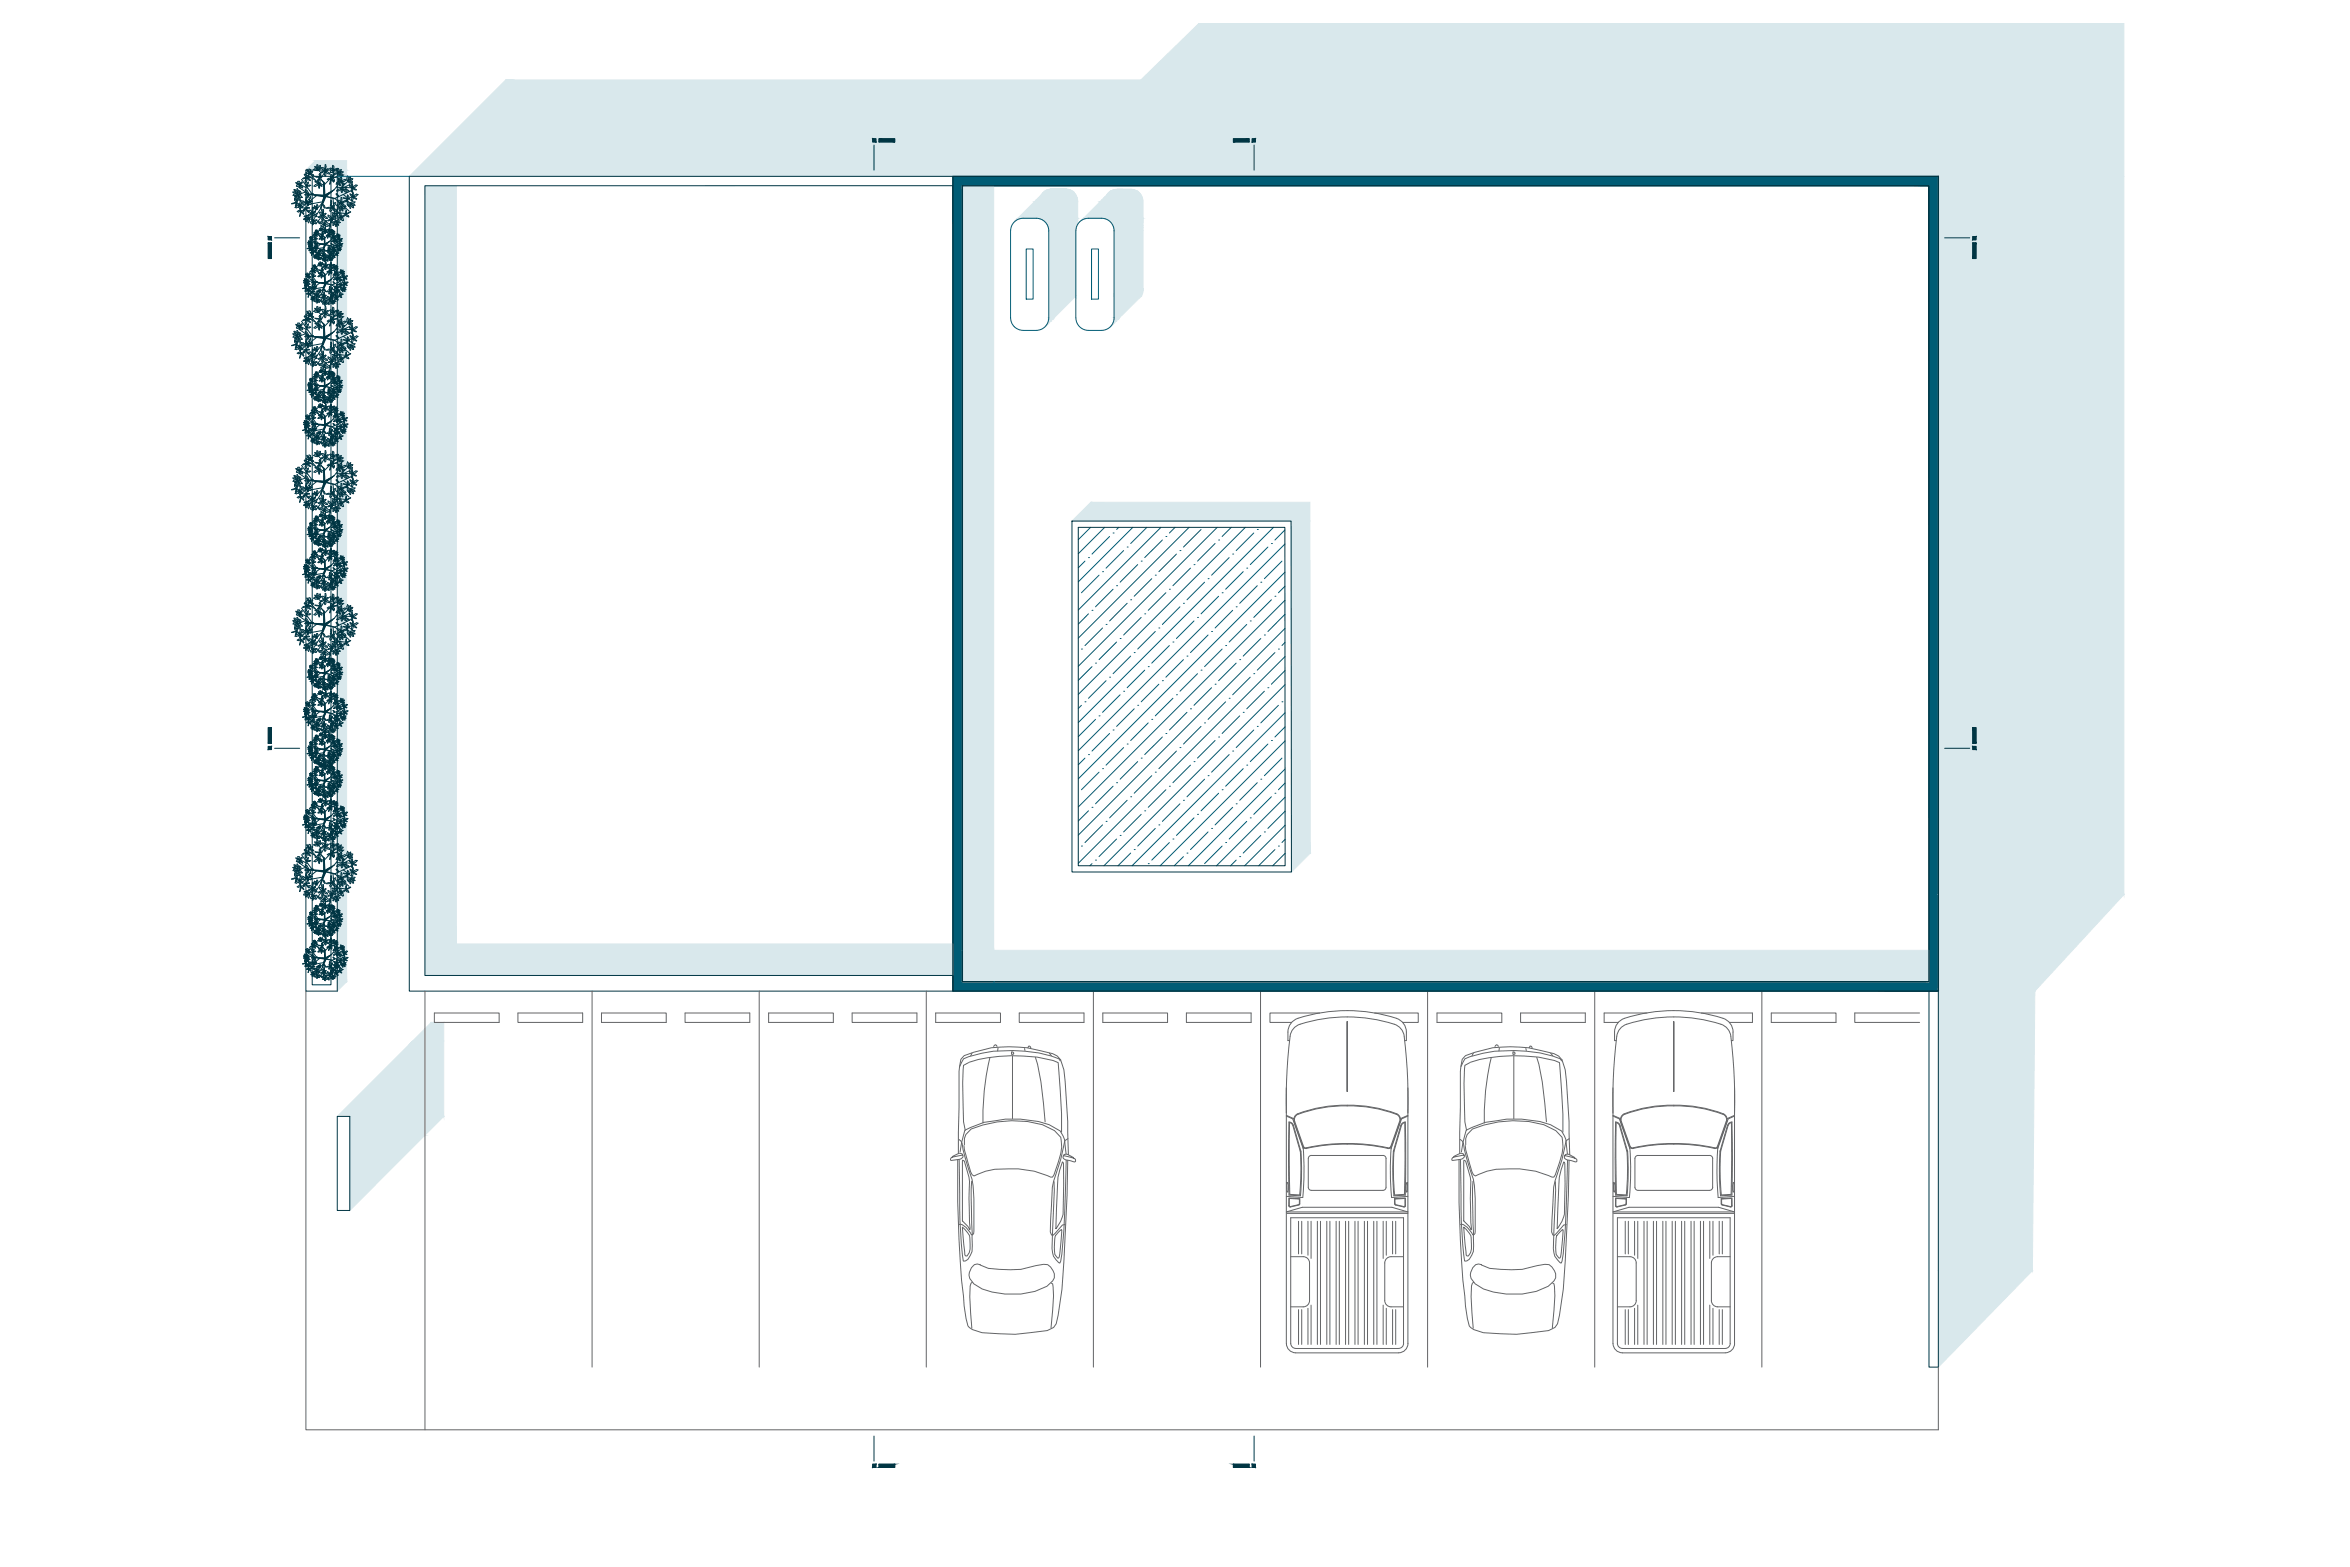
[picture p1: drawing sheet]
<svg xmlns="http://www.w3.org/2000/svg" width="1500mm" height="1000mm" viewBox="0 0 1500 1000" stroke-linecap="round" stroke-linejoin="round" font-family="sans-serif">
<!-- layer: Muro Relleno -->
<g fill="#005c75" stroke="#005c75" stroke-width=".64">
<path d="M608 113l629 6v-6zM608 113l629 6h-629z"/>
<path d="M1231 119l6 508v-508zM1231 119l6 508h-6z"/>
<path d="M608 119l6 508v-508zM608 119l6 508h-6z"/>
<path d="M1231 627h6zM614 627h623z"/>
<path d="M608 627h6zM608 627h6z"/>
<path d="M608 627l629 6v-6zM608 627l629 6h-629z"/>
</g>
<!-- layer: Sombra -->
<g fill="#d9e8ec" stroke="#d9e8ec" stroke-width=".64">
<path d="M649 140h1z"/>
<path d="M647 142l1-1z"/>
<path d="M668 207v1z"/>
<path d="M215 109h6v518z"/>
<path d="M283 653v12h-12z"/>
<path d="M271 665v48h-48z"/>
<path d="M271 665h12v48z"/>
<path d="M223 713h48v12z"/>
<path d="M824 333h12v212z"/>
<path d="M291 603h317z"/>
<path d="M271 603h337v20z"/>
<path d="M614 607h617v20z"/>
<path d="M1006 15h350v36z"/>
<path d="M261 113h347z"/>
<path d="M1237 633h62l-2 178z"/>
<path d="M691 140h1z"/>
<path d="M710 207v1z"/>
<path d="M672 121h9zM670 121h11z"/>
<path d="M670 121h11zM670 121h11z"/>
<path d="M670 121h12zM669 121h13z"/>
<path d="M669 121h13zM669 121h13z"/>
<path d="M669 121h14zM668 121h15z"/>
<path d="M668 121h15zM668 121h15z"/>
<path d="M668 121l16 1-1-1zM667 122l1-1 16 1z"/>
<path d="M667 122h17zM667 122h17z"/>
<path d="M667 122h18h-1zM666 122h1h18z"/>
<path d="M666 122l19 1zM666 122l19 1z"/>
<path d="M666 123h20h-1zM666 123h20z"/>
<path d="M666 123h20zM666 123h20z"/>
<path d="M665 123l21 1v-1zM665 123l21 1h-21z"/>
<path d="M665 124h22zM665 124h22z"/>
<path d="M665 124l22 1v-1zM665 124l22 1h-23z"/>
<path d="M664 125l24 1-1-1zM663 126l1-1 24 1z"/>
<path d="M663 126l25 1v-1zM662 127l1-1 25 1z"/>
<path d="M662 127l26 2v-2zM662 127l26 2h-28z"/>
<path d="M660 129l28 10v-10zM660 129l28 10h-38z"/>
<path d="M650 139h3zM650 139h2z"/>
<path d="M661 139h27zM661 139h27z"/>
<path d="M650 139h2zM650 139l1 1z"/>
<path d="M663 139l25 1zM663 139l25 1z"/>
<path d="M649 140h2zM649 140h1h-1z"/>
<path d="M664 140h24zM664 140h24z"/>
<path d="M665 140l23 1v-1zM665 140l23 1h-22z"/>
<path d="M649 140l-1 1zM649 140l-1 1z"/>
<path d="M666 141h22zM666 141h22h-21z"/>
<path d="M667 141l21 1v-1zM667 141l21 1h-21z"/>
<path d="M667 142l21 1v-1zM667 142l21 1h-20z"/>
<path d="M668 143h20zM668 143h20z"/>
<path d="M668 143l19 1 1-1zM668 143l19 1h-18z"/>
<path d="M669 144h18zM669 144h18z"/>
<path d="M669 144l18 1v-1zM669 144l18 1h-18z"/>
<path d="M669 145h18zM669 145h18z"/>
<path d="M669 145l18 1v-1zM669 145l18 1h-18z"/>
<path d="M669 146h18zM669 146h18z"/>
<path d="M669 146l18 1v-1zM669 146l18 1h-18z"/>
<path d="M669 147l18 42v-42zM669 147l18 42h-18z"/>
<path d="M669 189l4 14 14-14zM669 189l4 14h-4z"/>
<path d="M669 203l3 1 1-1zM669 203l3 1h-3z"/>
<path d="M669 204l2 1 1-1zM669 204l2 1h-2z"/>
<path d="M669 205l1 1 1-1zM669 205l1 1h-1z"/>
<path d="M669 206v1l1-1zM669 206l-1 1z"/>
<path d="M668 207v1zM668 208l-1 1z"/>
<path d="M201 103l20 6v-6zM195 109l6-6 20 6z"/>
<path d="M215 109v518h6zM215 627h6l-6 6z"/>
<path d="M271 665v48h12zM271 713h12l-12 12z"/>
<path d="M223 713v12h48zM223 725h48l-48 48z"/>
<path d="M275 653l4 4 4-4zM271 657l4-4 4 4zM271 657v8l8-8zM271 657v8h-8z"/>
<path d="M263 665l-40 48 48-48zM263 665l-40 48h-8z"/>
<path d="M696 321l140 12v-12zM684 333l12-12 140 12z"/>
<path d="M824 333v212h12zM824 545h12l-12 12z"/>
<path d="M271 119l20 484v-484zM271 119l20 484h-20z"/>
<path d="M614 119l20 488v-488zM614 119l20 488h-20z"/>
<path d="M271 603v20h337zM271 623h337z"/>
<path d="M614 607v20h617zM614 627h617z"/>
<path d="M728 51h628l-591-36zM765 15h241l350 36z"/>
<path d="M323 51l1033 62v-62zM261 113l62-62 1033 62z"/>
<path d="M608 113h748zM608 113h748z"/>
<path d="M1237 113l119 458v-458zM1237 113l119 458h-119z"/>
<path d="M1237 571l62 62 57-62zM1237 571l62 62h-62z"/>
<path d="M1237 633v178h60zM1237 811h60l-60 62z"/>
<path d="M713 121h10zM712 121h11z"/>
<path d="M712 121h11zM712 121h11z"/>
<path d="M712 121h12zM711 121h13z"/>
<path d="M711 121h13zM711 121h13z"/>
<path d="M711 121l14 1zM710 122h15z"/>
<path d="M710 122h15zM710 122h15z"/>
<path d="M710 122h16h-1zM709 122h1h16z"/>
<path d="M709 122h17zM709 122h17z"/>
<path d="M709 122l18 1-1-1zM708 123l1-1 18 1z"/>
<path d="M708 123h19zM708 123h19z"/>
<path d="M708 123h20h-1zM707 123h1h20z"/>
<path d="M707 123l21 1zM707 123l21 1z"/>
<path d="M707 124h21zM707 124h21h-21z"/>
<path d="M707 124l21 1zM706 125h22z"/>
<path d="M706 125l23 1-1-1zM705 126l1-1 23 1z"/>
<path d="M705 126l24 1v-1zM705 126l24 1h-25z"/>
<path d="M704 127l26 1-1-1zM703 128l1-1 26 1z"/>
<path d="M703 128l27 1v-1zM703 128l27 1h-28z"/>
<path d="M702 129l28 10v-10zM702 129l28 10h-38z"/>
<path d="M692 139h3zM692 139h2z"/>
<path d="M703 139h27zM703 139h27z"/>
<path d="M692 139h2zM692 139l1 1z"/>
<path d="M704 139l26 1zM704 139l26 1z"/>
<path d="M691 140h2zM691 140h1z"/>
<path d="M705 140h25zM705 140h25z"/>
<path d="M706 140l24 1v-1zM706 140l24 1h-23z"/>
<path d="M691 140l-1 1zM691 140l-1 1z"/>
<path d="M707 141h23zM707 141h23h-22z"/>
<path d="M708 141l22 1v-1zM708 141l22 1h-21z"/>
<path d="M709 142l21 1v-1zM709 142l21 1h-20z"/>
<path d="M710 143l20 1v-1zM710 143l20 1h-20z"/>
<path d="M710 144l20 1v-1zM710 144l20 1h-19z"/>
<path d="M711 145l19 1v-1zM711 145l19 1h-19z"/>
<path d="M711 146l19 1v-1zM711 146l19 1h-19z"/>
<path d="M711 147l19 37v-37zM711 147l19 37h-19z"/>
<path d="M711 184l19 1v-1zM711 184l19 1h-19z"/>
<path d="M711 185l19 1v-1zM711 185l19 1h-19z"/>
<path d="M711 186l18 1 1-1zM711 186l18 1h-18z"/>
<path d="M711 187l18 1v-1zM711 187l18 1h-18z"/>
<path d="M711 188l17 1 1-1zM711 188l17 1h-17z"/>
<path d="M711 189l3 14 14-14zM711 189l3 14h-3z"/>
<path d="M711 203l2 1 1-1zM711 203l2 1h-2z"/>
<path d="M711 204l1 1 1-1zM711 204l1 1h-1z"/>
<path d="M711 205v1l1-1zM711 205v1h-1z"/>
<path d="M710 206v1l1-1zM710 206v1z"/>
<path d="M710 207l-1 1zM709 208v1z"/>
</g>
<!-- layer: C. Media -->
<path d="M195 109h20v524h-20zM608 113h-347v520h347v-10h-337v-504h337M215 713h8v60h-8z" fill="none" stroke="#003543" stroke-width=".64"/>
<!-- layer: 0 -->
<g fill="none" stroke="#636466" stroke-width=".64">
<path d="M195 633v280h1042v-40M271 633v280M378 633v240M485 633v240M591 633v240M698 633v240M805 633v240M911 633v240M1018 633v240M1125 633v240M277 647h42v6h-42zM331 647h41v6h-41z"/>
<path d="M384 647h41v6h-41zM437 647h42v6h-42zM491 647h41v6h-41zM544 647h41v6h-41zM597 647h42v6h-42zM651 647h41v6h-41zM704 647h41v6h-41zM757 647h42v6h-42zM828 650a9 9 0 0 0-6 9v5h1M829 650a103 103 0 0 1 62 0M842 647h-31v6h13M877 647h28v6h-10"/>
<path d="M891 650a9 9 0 0 1 7 9v5h-1M917 647h42v6h-42zM971 647h41v6h-41zM1051 647h-27v6h9M1086 647h33v6h-15M1131 647h41v6h-41zM1225 647h-41v6h41M618 678l-3 2a256 256 0 0 0 0 36l1 5M619 678a96 96 0 0 1 56 0l3 33v12M620 672v2M632 675a158 158 0 0 0-5 42M634 668l1-1 1 1"/>
<path d="M637 669v2M646 671v2h1v-1l-1-1M646 674v40M654 669v2M656 669l1-1 1 1M661 675a177 177 0 0 1 6 41M670 672l1 2M677 677l-1-1a90 90 0 0 0-61 0l-2 5M896 661l2 21 1 28M896 661a10 10 0 0 0-9-8 97 97 0 0 0-59 2 9 9 0 0 0-5 6l-1 21-1 28M938 678l-3 2a256 256 0 0 0 0 36l1 5M939 678a96 96 0 0 1 56 0l3 33v12"/>
<path d="M940 672v2M952 675a164 164 0 0 0-5 42M954 668l1-1 1 1M957 669v2M966 671v2h1v-2h-1M966 674v40M974 669v2M976 669l1-1 1 1M981 675a177 177 0 0 1 6 41M990 672l1 2M997 677l-1-1a90 90 0 0 0-61 0l-2 5M1032 664h-1v-5a10 10 0 0 1 10-10 100 100 0 0 1 61 2 9 9 0 0 1 4 8v5h-1"/>
<path d="M821 694v163M860 697v-45v45M899 694v163M1030 694v163a6 6 0 0 0 6 6h65a6 6 0 0 0 6-6v-163M1068 697v-45v45M821 712l4 2 7 19M821 712l5 2M823 716l1 1 1 1 5 17 1 14-1 14h-7zM826 716l6 16 2 1a128 128 0 0 1 53 0l1-1 6-16M826 716a4 4 0 0 1 4-6 90 90 0 0 1 63 2l1 2v2M828 711a4 4 0 0 0-2 5l6 16 1 1a131 131 0 0 1 54 0l1-1 5-16a4 4 0 0 0-2-5M828 711a94 94 0 0 1 63 0"/>
<path d="M899 712l-4 2-7 19M899 712l-5 2M1030 710a295 295 0 0 1 2-51 11 11 0 0 1 10-6 97 97 0 0 1 58 2 9 9 0 0 1 5 6l2 28v21M1030 712l4 2 6 19M1030 712l4 2M1034 718l-1-1-2-1v47h8v-14v-14l-5-17M1035 716l5 16 2 1a128 128 0 0 1 53 0l2-1 5-16M1035 716a4 4 0 0 1 3-6 90 90 0 0 1 63 2l1 2v2M1037 711a4 4 0 0 0-2 5l5 16M1037 711a94 94 0 0 1 63 0M1100 711a4 4 0 0 1 2 5l-6 16-1 1a131 131 0 0 0-53 0l-1-1M1104 717l2-1v47h-8a161 161 0 0 1 0-29l5-16z"/>
<path d="M1107 712l-4 2-7 19M1107 712l-5 2M612 736v-52l1-8 2-2a79 79 0 0 1 60 0l2 2 2 7a503 503 0 0 1 3 54M612 727l2 3 1 4 3 12a42 42 0 0 1 4 19v21l-1 1-1 1a10 10 0 0 0-8-6M613 735l3-14 12-5a76 76 0 0 1 42 2l7 4 3 5v9M614 737l-6 2-1 1a10 10 0 0 0 8-1v-1a2 2 0 0 0-3-2l-4 3M616 731a9 9 0 0 1 4-10 71 71 0 0 1 45-3l8 4 4 4a26 26 0 0 1-1 16l-3 8-1 1h-1a63 63 0 0 0-47-1l-2 1-1-1-1-2-5-17M679 738a14 14 0 0 1 7 2l1 1-1 1-6-2a1.9 1.9 0 0 1-1-2 1.9 1.9 0 0 1 2-1l4 2M682 727l-2 1a129 129 0 0 1-7 26l-1 4-1 21-1 7 1 2h1l6-6h2M830 735l-5-17-2-1v45l7 1v-14v-14M830 735h.1M832 732v16v16"/>
<path d="M885 739v19M885 739l-1-1-1-1h-46l-1 1-1 1v19l2 2h46l1-1 1-1M888 732l-1 16 1 16M889 734l5-16 1-1 2-1v47h-7M890 734l-1 15 1 14M890 735l5-17 2-1-1 45-6 1-1-14 1-14M932 736v-52l1-8 2-2a79 79 0 0 1 60 0l2 2 2 7a503 503 0 0 1 3 54M932 727l2 3 1 4 3 12a42 42 0 0 1 4 19v21l-1 1-1 1a10 10 0 0 0-8-6M933 735l3-14 12-5a76 76 0 0 1 42 2l7 4 3 5v9M934 737l-6 2-1 1a10 10 0 0 0 8-1v-1a2 2 0 0 0-3-2l-4 3M936 731a9 9 0 0 1 4-10 71 71 0 0 1 45-3l8 4 4 4a26 26 0 0 1-1 16l-3 8-1 1h-1a63 63 0 0 0-47-1l-2 1-1-1-1-2-5-17M999 738a14 14 0 0 1 7 2l1 1-1 1-6-2a1.9 1.9 0 0 1-1-2 1.9 1.9 0 0 1 2-1l4 2"/>
<path d="M1002 727l-2 1a129 129 0 0 1-7 26l-1 4-1 21-1 7 1 2h1l6-6h2M1039 735l-5-17-2-1v45l6 1 1-14v-14M1040 732l1 16-1 16M1044 738l2-1 46 1 1 1v19l-1 1-1 1h-46l-1-2v-19zM1096 732v16l1 16h10M1098 735l5-17 2-1v45l-6 1M1098 735v14l1 14M611 740a666 666 0 0 0 6 102l1 4 1 1 2 2 6 2a128 128 0 0 0 41-2l5-2 1-2 4-22 3-60 1-22M612 740v11a317 317 0 0 0 3 54h1a11 11 0 0 0 5-10l-1-30v-11M614 740l2 1a43 43 0 0 1 3 24v20l-1-2-4-4zM678 742l1 1v25a20 20 0 0 1-5 16v-12a114 114 0 0 1 2-25zM681 741l-1 15a386 386 0 0 1-3 49v1a11 11 0 0 1-5-9l1-43"/>
<path d="M821 755l1 2v4h-1v-6M898 755v2v4v-6M931 740a666 666 0 0 0 6 102l1 4 1 1 2 2 6 2a128 128 0 0 0 41-2l5-2 1-2 4-22 3-60 1-22M932 740v11a317 317 0 0 0 3 54h1a11 11 0 0 0 5-10l-1-30v-11M934 740l2 1a43 43 0 0 1 3 24v20l-1-2-4-4zM998 742l1 1v25a20 20 0 0 1-5 16v-12a114 114 0 0 1 2-25zM1001 741l-1 15a386 386 0 0 1-3 49l-1 1a11 11 0 0 1-4-9l1-43M1030 755v6M1030 755h1M1030 755l1 6M1107 755v6h-1v-6M1107 755h-1"/>
<path d="M821 764h11M821 774l10-3h57l11 3h-78M821 774h78M823 765h7l-1 4-6 1zM824 770h-1v-5h6v4l-5 1M829 779v21M831 779v21M835 779v22M837 779v24M841 779v79M843 779v79M847 779v79"/>
<path d="M849 779v79M853 779v79M855 779v79M859 779v79M861 779v79M865 779v79M867 779v79M871 779v79M873 779v79M877 779v79M879 779v79M883 779v24"/>
<path d="M885 779v22M889 779v21M890 765h7v5h-1l-5-1zM891 779v21M896 770h1v-5h-7l1 4 5 1M899 764h-11M1030 764h10M1030 774l10-3h57l10 3h-77M1030 774h77M1031 765h7v4l-6 1zM1032 777h72v80a3 3 0 0 1-3 4h-65a3 3 0 0 1-4-4zM1037 779v21"/>
<path d="M1038 765v4l-6 1M1038 765h-7v5h1M1039 779v21M1043 779v22M1045 779v24M1049 779v79M1051 779v79M1055 779v79M1057 779v79M1061 779v79M1063 779v79M1067 779v79"/>
<path d="M1069 779v79M1073 779v79M1075 779v79M1079 779v79M1081 779v79M1085 779v79M1087 779v79M1091 779v24M1093 779v22M1097 779v21M1099 765h7l-1 5-6-1zM1099 765h6v5"/>
<path d="M1099 765v4M1099 769l6 1M1099 779v21M1105 770h.1M614 783a12 12 0 0 1 5 11v5l-2 3h-1v-1l-2-18M676 786l2-1-1 15-1 3a4 4 0 0 1-3-5v-2a9 9 0 0 1 3-10zM934 783a12 12 0 0 1 5 11v5l-2 3h-1v-1l-2-18M996 786l2-1-2 15v3a4 4 0 0 1-3-5v-2a9 9 0 0 1 3-10zM621 818l-2 3v7l1 20M626 807h-2a7 7 0 0 0-5 9l3 3a46 46 0 0 0 39 5l7-3 4-3a7 7 0 0 0-3-11h-3l-5 1a68 68 0 0 1-30 2l-5-3M671 819h1a93 93 0 0 1-1 28M824 802h8a4 4 0 0 1 4 4v24"/>
<path d="M896 802h-8a4 4 0 0 0-4 4v24M941 818l-2 3v7l1 20M946 807h-2a7 7 0 0 0-5 9l3 3a46 46 0 0 0 39 5l7-3 4-3a7 7 0 0 0-3-11h-3l-5 1a68 68 0 0 1-30 2l-5-3M991 819h1a93 93 0 0 1-1 28M1032 802h8a4 4 0 0 1 4 4v24M1104 802h-8a4 4 0 0 0-4 4v24M829 836v22M831 836v22M835 835v23M836 830a4 4 0 0 1-4 4h-8M837 833v25M883 833v25"/>
<path d="M884 830a4 4 0 0 0 4 4h8M885 835v23M889 836v22M891 836v22M1037 836v22M1039 836v22M1043 835v23M1044 830a4 4 0 0 1-4 4h-8M1045 833v25M1091 833v25M1092 830a4 4 0 0 0 4 4h8M1093 835v23"/>
<path d="M1097 836v22M1099 836v22M821 857a6 6 0 0 0 6 6M824 857v-80h72v80M824 857a3 3 0 0 0 3 4M896 857a3 3 0 0 1-3 4M899 857a6 6 0 0 1-6 6M827 863h66M827 861h66"/>
</g>
<!-- layer: C. Delgada -->
<g fill="none" stroke="#003543" stroke-width=".64">
<path d="M557 89h2v2h-2zM561 89h10v2h-10zM787 89h10v2h-10zM799 89h2v2h-2zM199 113h12v516h-12zM171 155h2v10h-2zM171 151h2v2h-2zM1259 155h2v10h-2zM1259 151h2v2h-2zM684 333h140v224h-140zM688 337h132v216h-132zM171 464h2v10h-2z"/>
<path d="M171 476h2v2h-2zM1259 464h2v10h-2zM1259 476h2v2h-2zM1231 633v240h6v-240M557 935h2v2h-2zM561 935h10v2h-10zM787 935h10v2h-10zM799 935h2v2h-2z"/>
</g>
<!-- layer: Muebles -->
<path d="M645 147v56a8 8 0 0 0 8 8h8a8 8 0 0 0 8-8v-56M645 147a8 8 0 0 1 8-8h8a8 8 0 0 1 8 8M655 159h4v32h-4zM687 147v56a8 8 0 0 0 8 8h8a8 8 0 0 0 8-8v-56M687 147a8 8 0 0 1 8-8h8a8 8 0 0 1 8 8M697 159h4v32h-4z" fill="none" stroke="#005c75" stroke-width=".64"/>
<!-- layer: C. Delgada -->
<g fill="#003543" stroke="#003543" stroke-width=".64">
<path d="M171 464h2l-2 10zM173 464l-2 10h2z"/>
<path d="M171 476h2l-2 2zM173 476l-2 2h2z"/>
<path d="M171 155v10h2zM171 155h2v10z"/>
<path d="M171 151v2h2zM171 151h2v2z"/>
<path d="M561 937h10v-2zM561 935h10l-10 2z"/>
<path d="M559 935l-2 2h2zM557 935h2l-2 2z"/>
<path d="M1259 464l2 10v-10zM1259 464l2 10h-2z"/>
<path d="M1259 476l2 2v-2zM1259 476l2 2h-2z"/>
<path d="M1261 155v10h-2zM1259 155v10l2-10z"/>
<path d="M1261 151v2h-2zM1259 151v2l2-2z"/>
<path d="M787 935l10 2h-10zM787 935l10 2v-2z"/>
<path d="M799 935l2 2h-2zM799 935l2 2v-2z"/>
<path d="M787 89v2l10-2zM787 91l10-2v2z"/>
<path d="M799 89v2l2-2zM799 91l2-2v2z"/>
<path d="M561 89h10v2zM561 89v2h10z"/>
<path d="M557 89h2v2zM557 89v2h2z"/>
</g>
<path d="M558 93v16M800 93v16M175 152h16M1241 152h16M175 478h16M1241 478h16M558 917v16M800 917v16" fill="none" stroke="#003543" stroke-width=".64"/>
<g fill="none" stroke="#003543" stroke-width=".64">
<path d="M189 116l2 2zM190 118h1l-1 1h-1zM190 116h1l1 1h-2zM191 118v2zM192 117l1-1-2 2zM193 119l-1-1v2M193 114l3-1zM194 111h1l1 2zM195 110h1h1v1zM195 114h1v1v1l-1 1zM196 119l2-1zM196 108l1 2z"/>
<path d="M196 114h1l1 1zM196 113h3zM196 117l1-1-1 3zM197 108h1v2l-1-1zM197 111l1-1-1 2zM198 111l2 1zM198 110h2h-2zM200 108h1l2 1h-2zM200 119l1-1h2l-2 1zM201 106l2 2h-1zM201 113h3zM201 116l3 1z"/>
<path d="M202 105h1v2l-1-1zM203 118h1v2zM204 114l-1 1zM204 108l1-1-2 1zM204 115v2zM204 111l1 1v1l-1-2zM204 117l1 2zM204 106l-1 1zM205 110l2-1-2 1zM205 107h1l1 1h-1zM207 110l1 1-1 1zM208 105v1v3z"/>
<path d="M208 109l3 2h-2l-1-1zM208 108h2l-1 1h-1zM209 114h1h1l-1 1zM210 108h2h1l-1 1zM211 112h1l-1 2zM211 109h2l-1 1h-1zM211 114l-1 3zM212 114l1 2zM212 114l2 1-1 1-1-1zM212 106h1v2l-1-1zM212 113h4zM213 108l1 1v2h-1v-2z"/>
<path d="M213 111l-1 2zM213 109l2-2v1zM215 117l1-1h1l-2 2zM216 111l1 1zM216 107v1v2l-1-1zM216 114l1 2zM217 111l2 1h-1zM217 116l1 1-1 1zM217 108h1l-2 2zM217 110h2h-1zM218 116l2 1h-1zM218 113v2z"/>
<path d="M218 116l2-2 1 1-1 1zM219 117v2l-1 1zM222 112v1v2l-1-1zM222 115l2 2h-1zM223 118l2 2h-1zM223 115l2 1zM223 113h1l-1 2zM224 114h1l-1 1zM225 117v2h-1zM225 120l2 1h-1zM226 119l1-1h1l-2 2h-1zM186 130l3-1z"/>
<path d="M187 123h2h-1zM188 124h2l-2 1h-1zM188 121l1 1h-1zM188 127l1 1 1 1-2-1zM188 125h2zM188 126h2l-2 1zM188 132l1-1h2l-2 2zM189 129l2 2zM189 130v2zM190 120v1v1zM190 135l1-1 1 1h-2zM190 126v1v1h-1z"/>
<path d="M190 126h1l1 2zM190 125h2l1 1h-1zM191 122l-1 2zM191 122l1 1-1 1zM191 131l1 1v2zM192 128v1v2zM192 131h1v2zM192 135l-1 3zM193 135l1 2zM193 130l1-1h2l-2 1zM194 140h2h-1h-1zM194 138l2 1h-1z"/>
<path d="M194 133l1 1-1 1zM195 124h1h1zM195 121l2 2h-1zM195 128h1v1zM195 133l2 3zM195 133h2zM196 138l1 1zM196 125l1-1-2 4zM196 139v1l-1 1zM197 129v1l-1 1zM197 137h2l-3 1zM197 124l1 1v2l-1-1z"/>
<path d="M197 127l1 1-1 1-1-1zM197 134h1l1 2-1-1zM197 129l2 1h-1h-1zM197 139l1 2-1 1v-1zM197 129l2-1zM198 124h2h-2zM199 140l1 1h-1zM199 137l1 1-1 2zM199 132l1 1-1 3zM200 136l2 2h-1l-2-1zM200 132l2 2zM200 135h1l-1 1z"/>
<path d="M201 132l1 1zM202 131h1l-1 2zM204 138h1l-2 1zM204 136l1-1 1 2h-2zM205 139h1v2zM206 134l1 1-1 2zM206 131h1v2zM206 138l3 2-1-1-2-1zM207 137l1-1-1 1h-1zM209 133l3-1zM209 137l2 1v2l-2-2zM211 131l1 1z"/>
<path d="M211 133h1l-1 2-1-1zM211 128l1 1-1 1zM212 140v1l-1 1zM212 136h3zM212 140l1-1h1h1l-2 1zM212 137l1 1-1 2zM212 133l2 2zM213 130l1-1-1 3v-1zM214 137h1l-1 1zM215 124l1 2zM215 122l1-1 2-1v1zM215 131l2-1-2 1z"/>
<path d="M215 128h1l2 1h-2zM216 135l-1-1v1l1 1M216 138l2 1h-1h-1l-1-1zM216 132h2zM216 133l1-1-2 2zM216 139h2v1l-2 1zM217 136h1v2l-1-1zM217 133l1 1-1 1v-1zM218 126v1v3zM218 132v1l1 2zM218 139h1v2l-1-2zM218 132h2v1z"/>
<path d="M218 130l3 2h-1l-2-2zM218 121v2v-2zM218 121l3 2zM219 129h1l-1 1h-1zM219 138l1-1-2 2zM219 120h2v1h-1h-1zM219 126l3 1zM221 121l2 1zM221 137l1 1h1h-1zM221 134v2zM221 137l3-2zM221 128l1-1-1 2z"/>
<path d="M222 129v2zM222 124l1 1v2l-1-2zM223 130h1l-1 2zM223 124l2 1h-1zM224 131v2l-1-1zM224 129h3l-2 1h-1zM224 121l1-1v1v1h-1zM224 130l3 1zM225 131l1 1v1l-1-1zM225 126v2l-1-1zM225 126l3 1h-1zM225 123v2v-1z"/>
<path d="M226 125l2-1h1l-2 1zM196 159l2-1zM196 155h2zM197 154l1 1zM197 157l1 1zM197 156h1zM197 160l2-1zM197 157l1-1-1 1zM197 159h.1M197 151l1 1zM198 158l1 1M198 158l-1 1"/>
<path d="M198 155h.1M198 154v1zM198 152h1l-1 1zM198 155l-1 1h1M198 155v1M198 157v1zM198 151l1 1zM198 142l2-1-2 2zM198 156l1 1zM198 156h2zM199 154v2zM199 159v2z"/>
<path d="M199 152v1zM199 158v1zM199 152l1-1-1 1zM199 159l1 1zM200 159l1-1zM200 153l-1-1v1M200 150h1zM200 141h1l1 2h-1zM200 142l-1 2zM200 141l2-1v1zM200 149l1 1zM201 156l1-1z"/>
<path d="M201 154l1 1zM201 157l1 1M201 150v1zM201 153l2-1zM201 147l1 1zM201 150h2zM201 150h.1M202 151l-1 2zM202 150v1zM202 158v-1v1M202 158h.1M202 158v1"/>
<path d="M202 156l-1 1M202 158l1 1h-1M202 148v1zM202 158h1zM202 147v1zM202 156l1 1-1-1M202 156h.1M202 148h-1h1M202 148h.1M202 155h2zM202 148l2 1zM203 148h.1"/>
<path d="M203 141h1v2zM203 160v2zM204 160h1M204 160h.1M204 147h1zM204 153l1-1zM204 159l1 1M204 159h.1M204 146l1 1zM204 149l2 1zM204 151l1 1zM205 142l2 1h-2z"/>
<path d="M205 159v1zM205 145v1zM205 144l2-1v1h-1l-1 1zM205 151h.1M205 152v1zM205 150h1l-1 1zM205 150l1 2zM205 147l1-1-1 1zM206 152v1zM206 152h.1M206 148v2zM206 145l-1 2z"/>
<path d="M206 148h1zM206 146l1 1zM207 159l1 1zM207 144h1v1l-1 1v-1zM207 143h1l2 1h-1h-2zM207 148v1zM208 145v2zM208 148l1 1zM208 141v1l-1 1zM208 147h1h-1zM208 150h2zM209 141l3-1z"/>
<path d="M209 159l1 1zM209 149l1 1zM209 158l1 1zM210 147v1h-1zM210 150l-1 2zM210 150v1zM210 150l1 1zM210 150l2-1zM210 146v1zM210 143h1v2zM210 147h-1h1M210 147h.1"/>
<path d="M210 147l1 1h-1zM211 148l-1 2zM211 158l-1 2zM211 147h1h-1zM211 155l1 1zM211 151h1v1zM212 159h1zM212 147h.1M212 160l1-1zM212 148l1 1-1-1M212 148h.1M212 154h1h-2z"/>
<path d="M212 147v1zM212 150l1 1zM212 148l1 1zM213 151v1zM213 158h.1M213 158h-1h1M213 142l1-1-2 1zM213 147l-1 1zM213 148h1zM213 151h.1M213 158v-2v2M213 151l1 1z"/>
<path d="M213 160l1 1zM213 150v1zM213 159l1 1zM213 151h2zM213 159l1-1v1M213 159l2 1zM213 154v1zM213 142h1v1l-1 1zM213 154l2 1zM214 152l-1 1zM214 153h1l-1 1zM214 157h1z"/>
<path d="M214 143l1 1v1l-1-1zM214 141h2l1 1h-1zM214 142h1l1 2zM215 154h1zM215 158h.1M215 157v1zM215 155h.1M215 158v1zM215 149v2zM215 156l1 1zM215 151l1 1zM216 151h1z"/>
<path d="M216 159v1zM216 150v1zM216 155l1 1zM216 150h1zM216 158h2zM217 159h1zM217 159v1zM217 152v1zM217 153l-1-1 1 1M217 153v2v-2M217 153l1 1zM217 156v2z"/>
<path d="M217 153l2-1zM217 155v1zM217 156l1 1zM217 156h2zM194 179h1zM194 178l1 1zM195 175l1 1zM196 178v1zM196 176h1l-1 1zM196 174l1 1h-1zM196 178v2zM197 179v1z"/>
<path d="M197 176v1zM197 175h1l-1 1zM198 161h1zM198 177l-1-1v1M198 173h2zM199 171l1 2zM199 163h.1M199 178l1 2zM199 161v2zM199 171l1-1 1 1zM199 161l1 1zM200 173v1l-1 1z"/>
<path d="M200 176h2zM200 169l1 1zM200 172l2 1zM200 175h1l-1 1zM200 173l1 1zM200 162h.1M200 164h1zM200 163h1zM200 160v1zM201 171v1zM201 169v1zM201 160l1 2z"/>
<path d="M201 164h1l-1 1zM201 180h2zM201 160h1zM201 171l2 1zM201 171h.1M201 170h1l-1 1zM202 164h.1M202 163h-1l1 1M202 163v1M202 162h1zM202 161l1 1zM202 164v1z"/>
<path d="M203 164h.1M203 169h2zM203 176h2zM203 162v2zM203 164h1M203 162l2 1zM203 162h.1M203 168l1 1zM203 172l3 1zM203 174l2 1zM204 165l-1 1zM204 165h.1"/>
<path d="M204 164h1zM204 162v-1l-1 1zM204 165v1zM204 167l1 1zM205 176v1zM205 173h1l-1 1zM205 165l1 1zM205 169h1h-1zM205 174h1l-1 1zM205 163h1zM205 175l1 2zM205 171l1 2z"/>
<path d="M206 162h1zM206 167l-1 2zM206 165l1 1zM206 166h1zM206 170h1l-1 1zM206 169l1-1 1 1zM206 163l1 2zM207 161v2zM207 163l1 1zM207 166l1 1h-1zM207 162h1l-1 1zM207 166h2h-1z"/>
<path d="M208 170v1v1zM208 164l-1 2zM208 167v3zM208 170l2 1zM208 160h2zM208 164h2zM208 169h1l-1 1zM209 163l1 1zM209 174l1-1zM209 165v2zM209 160h1l-1 1zM210 164h.1"/>
<path d="M210 176h.1M210 169h1zM210 164l-1 1zM210 162h2zM210 162h.1M210 162v2zM210 160l1 1zM210 172h1l-1 1zM210 165h1h-1zM210 170h1l-1 1zM210 174v2zM210 164h1h-1z"/>
<path d="M211 165l-1 1zM211 174l1 1zM211 173l1 1zM211 173l2-1zM211 167v2zM211 166v1zM211 165h2zM211 162h1l-1 1zM211 165l1 1zM211 169l1 2h-1zM212 171l-1 2zM212 169h1z"/>
<path d="M212 161h-1l1 1M212 160h1l-1 1zM213 162v1zM213 160h.1M213 180l1 1zM213 163l-1 1h1M213 163v1M213 175h1l-1 1zM213 163h-1h1M213 163h.1M213 163l1 1h-1M213 172h.1"/>
<path d="M213 171l1 1zM213 178h2l-2 1zM214 163h-1zM214 169l-1 2zM214 173v2zM214 171h.1M214 171l1 1zM214 175h1l-1 1zM214 169h1v1l-1 1zM215 170h1l-1 1zM215 162l1 1zM215 161v1z"/>
<path d="M215 161h.1M215 175l1 1zM215 172v2zM215 174h2zM215 162l1-1zM215 178v1zM215 178l2 1zM215 175v2zM216 177h1l-1 1zM216 161h.1M217 178l1 1zM218 172v2z"/>
<path d="M218 174l1 1zM218 176l1 1zM218 174l2 1zM219 173v-1l-1 2zM219 180l1 1zM219 173h1l-1 1zM220 175v2zM220 177v2h-1zM220 177l1 1zM220 179v2zM220 176h2l-2 1zM193 184h2z"/>
<path d="M193 184h.1M194 180h2h-2zM194 182l2 2zM195 181l1-1zM195 182l1-1-1 1zM195 186l2-1zM195 184l2 1zM195 184v1zM196 188l1-1zM196 182v1zM196 199l1 1zM196 181l1 1z"/>
<path d="M196 180l2 1zM197 185v2zM197 183v1v1zM197 185l1 1zM197 188v2zM197 198l1 1v1l-1-1zM197 188l2 1zM198 184h2zM199 191h1h-2zM199 190h1zM199 186v1l-1 1zM199 180h1z"/>
<path d="M199 183l1 1zM199 186l2 2zM199 186h2zM200 199l1-1 2 1h-2zM200 191l-1 1zM200 189l1 1M200 184v1zM200 180l-1 2zM200 189h2zM200 180l2 2h-1zM201 182v1v1zM201 187l1 1z"/>
<path d="M201 190v3zM201 184h1h-1zM201 183h1zM201 186h.1M201 197l2 1zM201 192h1h1l-1 1zM202 191l1 1zM202 189v2zM202 186v2zM202 196h1v1l-1-1zM202 189l2 1zM203 192l1 1z"/>
<path d="M203 192l-1 1zM203 186l1 1zM203 188h1h-2zM203 192l1-1zM203 185l1 1zM204 198h1l-2 1zM204 185h1l-1 1zM204 196v1l-1 1zM205 192l1 1zM205 192h.1M205 190l1-1-1 1zM205 188h1l1 1z"/>
<path d="M205 198l1-1 1 2h-1zM206 192l1 1zM206 194l1-1v1zM206 190l1 2zM207 187v2zM207 185l1 1zM207 189l2 2zM207 189l1-1-1 1zM207 194h1v1zM207 193l2 1h-1M207 193l1 1M208 196v1v2z"/>
<path d="M208 200l3 2-2-1-1-1zM208 191v2zM208 199l2-1-1 2-1-1zM208 186h3zM209 192l1-1zM209 189l1 2zM210 193v1zM210 185l1 1zM210 183v1zM210 186h1l-1 2zM210 198h2l1 1h-1zM211 191l-1 1z"/>
<path d="M211 188h2zM211 188h.1M211 191h2zM211 189v2zM211 192h1zM211 186l1 2zM211 200h2l-1 1h-1zM212 193l-1 1zM212 184v2zM212 196l1 1v2l-1-2zM212 193l1 1zM212 189h1l-1 1z"/>
<path d="M212 192h2zM213 192l1 2zM213 199l1 1v1h-1zM213 185l1-1-1 1zM213 183h1l1 1h-1zM213 199l2-1zM213 188v-1v1M213 189l2 1h-1zM213 185h2zM213 186h1l-1 1zM214 191h1h-1zM214 188l1 2z"/>
<path d="M214 187h1l-1 1zM215 186v1zM215 181v3zM215 190l1 2zM215 185l2 1zM215 184l2 1zM215 183h1l-1 1zM215 190l1-1-1 1zM216 182h2zM216 182h.1M216 198v1v2l-1-2zM217 189l1 1z"/>
<path d="M217 187v1zM217 189l2-1zM217 182h1l-1 1zM217 199h1l-2 2zM217 183l1 2zM218 180v2zM218 184v1zM219 185v1zM219 184l2-1-1 1zM219 184l2 1zM219 182l1-1v1v1zM219 185l1 1z"/>
<path d="M220 181l1 1zM220 181l2-1zM187 213l2 1h-1zM188 214h2l-2 1h-1zM188 211l1 2-1-1zM188 218h1l1 2-2-2zM188 216l2-1zM188 217l2-1-2 2zM189 207l2 1zM189 220l2 1zM190 211v1v1zM190 208h1l-1 2-1-1z"/>
<path d="M190 217v1v1l-1-1zM190 206h1l1 2-2-1zM190 216h1l1 2zM190 215h2l1 2h-1zM191 212v1l-1 1zM191 213h1l-1 2zM191 208v2zM192 219v1v1zM192 207h1l-2 1zM193 210l-1-1v1M193 204h3zM194 202h1l1 2z"/>
<path d="M195 215l1-1h1zM195 211l2 3h-1zM195 218h1v2zM195 201l1-1h1v1h-1zM195 204h1v1v2h-1zM196 209h2zM196 215h1l-2 3zM196 204h1l1 2zM196 203l3 1zM196 207h1l-1 2zM197 220v1l-1 1zM197 215l1 1v1h-1z"/>
<path d="M197 218v-1l1 1-1 2-1-1zM197 220h2l-1 1h-1v-1zM197 219h2zM197 201h1l-1 2zM198 214h2l-2 1zM198 201l2 2zM198 200h2l-2 1zM200 209l1-1h2l-2 1zM201 203l3 1zM201 203h.1M201 206l3 2zM203 208l1 1v2z"/>
<path d="M204 204l-1 2zM204 205v1v2zM204 201l1 1v2l-1-2zM204 208l1 1zM205 200h2l-2 1zM207 200l1 1-1 2zM209 205l1-1h1l-1 1zM211 219h1l-1 2zM211 202l1 1-1 1zM211 205l-1 3zM212 205l1 2zM212 204l2 1-1 1-1-1z"/>
<path d="M212 204l4-1zM213 202l-1 2zM215 214l1 2zM215 207l1-1 1 1-2 1zM215 218h1l2 2h-2zM216 201l1 2zM216 211h2l-3 1zM216 204l1 2zM217 201l2 1h-1zM217 207h1l-1 2v-1zM217 200h2l-1 1zM218 206l2 2h-1z"/>
<path d="M218 217v1v2zM218 203v3l-1-1zM218 206l2-1h1l-1 1zM218 211v2v-1zM218 211l3 2zM219 220l1-1-1 1h-1zM219 208v2h-1zM219 211l2-1v1h-1h-1zM219 217h3zM221 211l2 2zM221 218h1l-1 1zM222 219v1v2z"/>
<path d="M222 203v1v2l-1-2zM222 215l1 1v1l-1-1zM222 206l2 1h-1zM223 209l1 1zM223 206l2 1zM223 204l1-1-1 2zM223 214l2 2h-1zM224 205h1h-1zM224 220l3-1-2 1h-1zM225 217v-1v1v2l-1-1zM225 207v3zM225 211v2h-1v-2z"/>
<path d="M225 210l2 2h-1zM225 213v3v-1zM225 216l3 1h-1zM226 216l2-2 1 1-2 1zM226 209h1h1l-2 1h-1zM186 220h3zM188 223l1-1h2l-2 1zM189 220v2zM190 225h1h1l-2 1zM191 222l1 1v1zM192 222h1v1zM192 225l-1 3z"/>
<path d="M193 226l1 1zM193 221l1-1h2l-2 1zM194 230h2h-1l-1 1zM194 228l2 1h-1zM194 223l1 1-1 1zM195 224l2 2zM195 223h2zM196 228l1 2zM196 230v1l-1 1zM197 228l2-1-3 1zM197 226h.1M197 225h1l1 1h-1z"/>
<path d="M197 230l1 1-1 2v-1zM198 232l2-1v1l-2 1zM199 230l1 1h-1zM199 228h1l-1 2zM199 223l1 1-1 2zM200 227l2 2h-1l-2-2zM200 232h1l1 1zM200 232l-1 2zM200 223l2 1zM200 226h1l-1 1zM200 231h2zM200 239l1 1z"/>
<path d="M201 222l1 2zM201 239h1zM201 237l1 1zM201 240h2zM202 240h.1M202 237v1zM202 221l1 1-1 2zM202 239v1M202 239l2 1zM202 239h.1M203 232h1v1zM204 229l1-1-2 1z"/>
<path d="M204 237l1 1zM204 226h1l1 1h-2zM204 236l1 1zM204 240h.1M204 240h2zM205 232l2 1h-2zM205 236v1zM205 235l2-1v1h-1h-1zM205 237h1l-1 1zM205 229l1 1v2zM206 239v1zM206 236l-1 1z"/>
<path d="M206 224l1 1-1 3zM206 221l1 1v1zM206 238h1zM206 237l1 1zM206 228l3 2h-1l-2-1zM207 227h1l-1 1h-1zM207 235l1-1v1l-1 1v-1zM207 234l1-1 2 1-1 1-2-1zM207 238v2zM208 236v2zM208 238l1 1zM208 231v1l-1 2z"/>
<path d="M208 237h1l-1 1zM209 223h3zM209 231h3zM209 228h2v2l-2-1zM209 239l1 2zM210 238h-1zM210 236v1zM210 233l1 1v2zM210 238l-1-1 1 1M210 238h.1M210 238l1 1h-1zM211 239l-1 1z"/>
<path d="M211 239h.1M211 238l1-1zM211 221l1 2zM211 224l1-1v1l-1 2-1-1zM212 239l1 1M212 230v1l-1 2zM212 226l3 1zM212 237v2zM212 230h1l1-1 1 1zM212 227l1 1-1 2zM212 224l2 2zM212 239h2z"/>
<path d="M213 240h.1M213 238l-1 1zM213 232h1l-2 1zM213 238h1zM213 233h1v1h-1zM213 220h1l-1 3v-1zM214 233l1 1v1h-1zM214 228l1-1-1 2zM214 232h2l1 1h-1zM214 233h1l1 1zM215 221h2l-2 1zM215 240v1z"/>
<path d="M216 225l-1-1v1l1 2M216 228l2 1h-1h-1h-1zM216 222h2zM216 223h1l-2 1zM216 230h2v1h-2zM217 226l1 1v2l-1-2zM217 224l1 1h-1zM218 223l1 2zM218 229l1 1v1l-1-1zM218 222l2 1v1zM218 221l3 1h-1l-2-1zM219 228h1l-2 1z"/>
<path d="M221 227l1 1 1 1h-1zM221 225v2zM221 227l3-1zM223 221l1-1-1 2zM224 221v2h-1zM224 221l3 1zM225 222h1v1h-1zM196 249h2zM196 245h2zM197 246h1h-1zM197 244l1 1zM197 248l1 1z"/>
<path d="M197 247l1-1zM197 247h1l-1 1zM197 250h.1M197 242l1 1zM198 249l1 1h-2h2M198 249l1 1M198 249l-1 1zM198 244v1zM198 252h1zM198 247v1zM198 247l1 1zM198 246l2 1z"/>
<path d="M198 245v1zM199 242l-1 1h1M199 242v1M199 253h.1M199 250v1zM199 245v1zM199 243v1zM199 242l-1-1 1 1M199 242h.1M199 248v2zM199 243v1M199 250l1 1z"/>
<path d="M199 243h1M199 243h.1M199 252v1zM199 252l1 1zM200 242h-1M200 242h.1M200 242l-1 1M200 249h1zM200 241l1-1zM200 260l1 1zM200 254h1zM200 253l1 1z"/>
<path d="M200 251v1zM201 246h1zM201 244l1 2zM201 260v1v-1zM201 251l1 1zM201 248l1 1M201 255l1-1-1 1zM201 251h1zM201 240v1v1zM201 253l1 1zM201 243h.1M201 243h2z"/>
<path d="M201 246h1l-1 2zM202 242l-1 1zM202 240v1zM202 249v1zM202 253h1zM202 248v1zM202 246l1 1zM202 251l1 1zM202 249h1h-1zM202 254v2zM202 248h1zM202 251h.1"/>
<path d="M202 246h2zM203 255v1zM203 253h.1M203 260h2zM203 253v1zM203 255v-1l1 1M203 255h1M203 250v2zM203 253l2 1zM203 258l1 2zM204 256h-1zM204 250l1 1z"/>
<path d="M204 255h1zM204 252h-1zM204 255v1zM204 243l1-1zM204 241l1 1zM204 258l1 1zM205 250v1zM205 241h.1M205 255l1 1zM205 259h1l-1 1zM205 243v1zM205 254l1-1z"/>
<path d="M205 241l1-1-1 1zM205 241l1 1v1l-1-1zM206 252l1 1zM206 258l-1 1zM206 255l1 1zM206 259h1l1 1zM206 254l1 1zM207 251v2zM207 250l1 1zM207 253l1 1zM207 257h1l-1 1zM207 253h1h-1z"/>
<path d="M207 256l-1 1h1M207 256v1M207 256l2 1h-1zM208 255l-1 1zM208 258v2zM208 241h2zM208 255l2-1zM208 260h1h-1zM209 253l1 1zM209 256v1zM209 249l1 1zM209 248l1 1z"/>
<path d="M209 251h1l-1 1zM210 241l-1 1zM210 241v1zM210 255l-1 1zM210 252l2 1zM210 240l1 1zM210 250l-2 1h1M210 250l-1 1M210 253v1zM210 259l1 1h-1zM210 240h2zM210 251l1 1z"/>
<path d="M210 255h1l-1 1zM210 254h1h-1zM211 256l-1 1zM211 249l-1 1zM211 254h.1M211 258v2zM211 256v1zM211 253h1l-1 1zM211 255l2 1zM211 256l1 1zM211 246l1 1zM211 242h1z"/>
<path d="M211 260l1 1h-1zM212 250l1-1zM212 260l1-1zM212 248l1 1zM212 252l-1-1 1 2M212 250h1zM212 251l1-1zM212 244h1l-2 1zM212 240l1 2zM213 252v2zM213 242v1zM213 249h.1"/>
<path d="M213 254l-1 1 1-1M213 254h.1M213 251v1zM213 242l1 1zM213 254h-1h1M213 250l1 2zM213 247v2zM213 254l1 1-1-1M213 240v1zM213 250l1 1zM213 241h2zM213 249l2 1z"/>
<path d="M213 244v1zM213 244l2 1zM213 249l1-1-1 1zM214 253l-1 1zM214 259l-1 2zM214 242l-1 2zM214 244h1h-1zM214 247h1zM214 247h.1M214 248h.1M214 260h1l-1 1zM215 253l1 1z"/>
<path d="M215 244l1 1zM215 251h.1M215 253l1-1zM215 251v2zM215 248v1zM215 248v2zM215 246l1 1zM215 241l1 1zM216 241h.1M216 241l1 1zM216 249v1zM216 240v1z"/>
<path d="M216 246l1 1zM216 241h1zM216 252h.1M216 249h2zM216 250v1zM217 249l1 1zM217 244l-1-1 1 1v1v-1M217 250v1zM217 247v1zM217 242v1zM217 244h1M217 245v1z"/>
<path d="M217 247l1 1zM217 247l2-1zM217 243h2l-2 1zM218 244h.1M193 275l2-1zM194 270h1zM194 271l2-1-2 1zM194 268l1 1zM194 273l2 1zM195 272h1l-1 1zM195 276h2zM195 265l1 1z"/>
<path d="M195 274l2 1zM195 274v2zM196 268v1zM196 266h1l-1 1zM196 278h1zM196 272v1zM196 265l1 1h-1zM196 272l1 1zM196 271l-1 1v-1M196 271h-1M196 271l2 1zM196 269v1z"/>
<path d="M197 276v1zM197 269v1v1zM197 266v2zM197 274v1zM197 266l1-1-1 1zM197 275l1 2zM197 278v2zM197 278l2 1zM198 275l2-1zM198 267h-1M198 264l2-1zM199 262l1 1z"/>
<path d="M199 277l-1 1zM199 271l1-1zM199 268l1 2zM199 273l1 1zM199 277l2 1zM199 261h1h1zM199 277l2-1zM200 264l-1 2zM200 280l1 1zM200 267h2zM200 263h2zM200 266l1-1-1 2z"/>
<path d="M200 263l1 2zM200 274v2zM200 271l-1 2zM200 279h2zM200 271l2 1h-1zM201 273v1zM201 278v-1l1 2-1-1zM201 278h.1M201 261h.1M201 274l1 1h-1zM201 274h1zM201 261v2z"/>
<path d="M201 270h2zM201 261l2 1zM201 261h1h-1M202 279v2zM202 276v3zM202 279l2 1zM203 276l1 1zM203 278h1l-2 1zM203 263h.1M203 263h3zM203 265l2 1zM203 265h.1"/>
<path d="M204 266h1l-2 1zM204 275l1 1-1 1zM205 266v2zM205 264l1-1-1 2zM205 264l1 1-1 1zM205 278h1l1 1zM205 266l1 1zM205 262l1 1zM206 261h1h-1zM207 277v3zM207 275l1 2zM207 280l2 1z"/>
<path d="M207 279h1l-1 1zM208 261v2zM208 260l2 2zM208 276h3zM209 264h1zM209 280l1 1zM210 266h.1M210 275l1 1zM210 273v2zM210 262h1l-1 2zM210 277h1l-1 1zM210 260h1l-1 1z"/>
<path d="M210 264v2zM211 264l1 1zM211 263l1 2zM211 279h2zM211 279v2zM211 263h2zM211 277l1 1zM212 262l-1 1zM212 265h.1M212 274v2zM212 280l1-1-1 1zM213 270l1 2z"/>
<path d="M213 269l2-1zM213 265h1l-1 1zM213 275h1h-1zM213 273h1l1 1h-1zM213 278v-1v2M213 280h2l-1 1zM213 261l1 1zM213 276h2zM213 277l1-1-1 1zM214 264v1zM214 262h1zM214 279l1 1z"/>
<path d="M214 265h1v1l-1 1zM214 277h1l-1 1zM215 261h1zM215 265l1 1zM215 276v2zM215 272v2zM215 263v2zM215 276l2 1zM215 275l2 1zM215 265l2-1zM215 268v2zM215 268l2 2z"/>
<path d="M215 274h1l-1 1zM215 280h1h-1zM215 266v2zM216 268h1h-1zM216 272h2zM217 274h.1M217 268l1 1zM217 279l1 1zM217 278v1zM217 273h1l-1 1zM217 279l2-1-2 1zM217 274l1 1z"/>
<path d="M218 263v2zM218 271v1zM218 265l1 1zM218 267l1 1zM218 265h2zM218 275v1zM219 263l-1 1zM219 270l1 2zM219 276v1zM219 264h1h-1zM219 274h2l-1 1zM219 275h2z"/>
<path d="M219 272h1v1zM219 275l1 1zM220 266v1zM220 268l-1 1zM220 268l1 1zM220 270v1zM220 272l1 1zM220 271h2zM220 267h2l-2 1zM189 299l2 1zM190 298h1l1 2-2-1zM192 299h1l-2 1z"/>
<path d="M193 296h3zM194 294h1l1 2-1-1zM195 293l1-1h1v1h-1zM195 296h1v1v2h-1zM196 291l1 1zM196 295l3 1zM196 299h1l-1 2zM196 296l2 2zM197 293h1l-1 2zM197 290l1 1v1l-1-1zM198 293l2 2zM198 292h2l-2 1z"/>
<path d="M199 281h1l-2 1zM199 280l1 1zM200 291l1-1 2 1h-2zM200 281l-1 2zM201 281v2zM201 289l2 1zM201 295l3 1zM201 298l3 2zM201 283l1-1h1l-1 1zM202 281l1 1zM202 288h1v1l-1-1zM203 282l1 1z"/>
<path d="M203 283l-1 1zM204 296l-1 2zM204 290h1l-2 1zM204 297v1v2zM204 300h1v1zM204 293l1 1v2l-1-2zM204 282h-1M204 282h.1M204 288v1l-1 1zM205 282l1 1zM205 280h1zM205 292h2l-2 1z"/>
<path d="M205 290l1-1 1 2h-1zM206 283h1zM206 284h1v1zM206 281l1 1zM207 284l1 1zM207 292l1 1-1 2zM207 284h1h1zM208 288v1v2zM208 292l3 2-2-1-1-1zM208 282v2zM208 291l2-1-1 2-1-1zM209 297l1-1 1 1h-1z"/>
<path d="M209 282l1-1zM210 283v2zM210 290h2l1 1h-1zM211 282l-1 1zM211 281h2zM211 283l1-1zM211 294l1 1-1 1zM211 292h2l-1 1h-1zM211 297l-1 3zM212 297l1 2zM212 283l-1 1zM212 296l2 1-1 1-1-1z"/>
<path d="M212 288l1 1v2l-1-2zM212 283l1 2zM212 296l4-1zM212 282l2 1zM213 283l1 1zM213 283h.1M213 291l1 1v1h-1zM213 294l-1 2zM213 291l2-1v1zM214 281h1l-1 1zM215 280l1 2h-1zM215 299l1-1 1 1-2 1z"/>
<path d="M216 293l1 2zM216 290v1v2l-1-2zM216 296l1 2zM217 293l2 1h-1zM217 299h1l-1 2v-1zM217 291h1l-2 2zM217 292h2l-1 1zM218 298l2 2zM218 295v3l-1-1zM218 298l2-1h1l-1 1zM219 300v2zM222 295v1v2l-1-2z"/>
<path d="M222 298l1 1zM223 298l2 1zM223 296l1-1-1 2zM224 297h1h-1zM225 299v3l-1-1zM186 312h3zM187 305l2 1h-1zM188 306h2l-2 1h-1zM188 303v1l1 1-1-1zM188 310h1l1 2-2-2zM188 308l2-1v1zM188 309l2-1-2 2z"/>
<path d="M188 315l1-1h2l-2 1zM189 312l2 1zM189 312v2zM190 303v1v1zM190 301l1-1-1 2-1-1zM190 317h1h1l-2 1zM190 309v1v1l-1-1zM190 308h1l1 2zM190 307h2l1 2h-1zM191 304v1l-1 1zM191 305h1l-1 2zM191 314l1 1v1z"/>
<path d="M191 300v2zM192 311v1v1zM192 314h1v1zM192 317l-1 4zM193 318l1 1zM193 313l1-1h2l-2 1zM193 302l-1-1v1M194 315l1 1-1 1zM195 307l2-1-1 1zM195 303l1 1 1 2zM195 316l2 2zM195 310l1 2z"/>
<path d="M195 315h2zM196 301h2zM196 307h1l-2 3zM197 312v1l-1 1zM197 320l2-1-3 1zM197 307l1 1v1h-1zM197 310v-1l1 1-1 2-1-1zM197 318h.1M197 317h1l1 1h-1zM197 312h2l-1 1h-1v-1zM197 311h2zM198 306h2l-2 1z"/>
<path d="M199 320h1l-1 2zM199 315l1 1-1 2zM200 319l2 1v1h-1l-2-2zM200 315l2 1zM200 318h1l-1 1zM200 301l1-1h2l-2 1zM201 314l1 2zM202 313l1 1-1 2zM203 300l1 1v2zM204 318h1l1 1h-2zM206 316l1 1-1 3zM206 313l1 1v1z"/>
<path d="M207 319h1l-1 1h-1zM209 315h3zM209 320h2v2l-2-1zM211 313l1 2zM211 316l1-1v1l-1 2-1-1zM211 311h1l-1 2zM212 318l3 1zM212 320h1l-1 2zM212 316l2 2zM213 312h1l-1 3v-1zM214 320l1-1-1 2zM215 306v1l1 1z"/>
<path d="M215 313h2l-2 1zM215 310h1l2 2h-2zM216 317l-1-1v1l1 2M216 314h2zM216 315h1l-2 1zM216 303h2l-2 1h-1zM217 318l1 1v2l-1-2zM217 316h1l-1 1zM218 309v1v2zM218 315l1 2zM218 314l2 1v1zM218 313l3 1h-1l-2-1z"/>
<path d="M218 303v2v-1zM218 303l3 2zM219 312l1-1-1 1h-1zM219 303l2-1v1h-1h-1zM219 309h3zM221 303l2 2zM221 319l1 1 1 1h-1zM221 317v2zM221 319l3-1zM221 310h1l-1 1zM222 311v1v2zM222 307l1 1v1l-1-1z"/>
<path d="M223 301l1 1zM223 313l1-1-1 2zM223 306l2 2zM224 313v2h-1zM224 312l3-1-2 1h-1zM224 313l3 1zM225 309v-1v1v2l-1-1zM225 314h1v1h-1zM225 303v2h-1zM225 302l2 2zM225 308l3 1h-1zM225 305v3v-1z"/>
<path d="M226 308l2-2 1 1-2 1zM226 301h1h1l-2 1h-1zM194 322h2h-1l-1 1zM194 320l2 1h-1zM196 320l1 2zM196 322v1l-1 1zM196 337l2 1zM197 338h1h-1zM197 336l1 1zM197 340l1 1zM197 339l1-1zM197 322l1 1-1 2v-1z"/>
<path d="M197 339h1l-1 1zM197 334l1 1zM198 336v1zM198 339v1zM198 337v1M198 337h1l-1 1M198 324l2-1v1l-2 1zM198 339l1 1zM198 338l2 1zM199 322l1 1h-1zM199 334l-1 1h1M199 334v1"/>
<path d="M199 337v1zM199 335v1zM199 334h-1h1M199 334h.1M199 335v1M199 335h1M199 335h.1M200 334h-1M200 334h.1M200 334l-1 1M200 333l1-1zM200 324h1l1 1z"/>
<path d="M200 324l-1 2zM200 323h2zM201 331v1zM201 338h1zM201 336l1 2zM201 340l1 1M201 331h1zM201 333v1zM201 340l1-2-1 2 1 1M201 335h2zM201 329l1 1zM201 332h2z"/>
<path d="M202 334l-1 1zM202 332v1zM202 332h.1M202 340v1zM202 338l1 1zM202 329v1zM202 338h2zM202 331v1M202 331h2zM203 330l-1 1zM203 324h1v1zM204 321l1-1-2 1z"/>
<path d="M204 329l1 1zM204 335h1zM204 328l1 1zM204 332h2zM204 334h1zM205 324l2 1h-2zM205 328v1zM205 327l2-1v1h-1h-1zM205 333h.1M205 335v1zM205 333l1-1-1 1zM205 333l1 1z"/>
<path d="M205 329h1l-1 1zM205 321l1 1v2zM206 334v1zM206 331v1zM206 328l-1 1zM206 330h1zM206 329l1 1zM206 320l3 1v1h-1l-2-1zM207 327l1-1v1l-1 1v-1zM207 326h1h2l-1 1-2-1zM207 330h.1M207 330v2z"/>
<path d="M208 328v2zM208 330l1 1zM208 323v1l-1 2zM208 329h1l-1 1zM208 333h2zM209 323h3zM209 331l1 2zM210 330l-1 1zM210 333l-1 1zM210 333v1zM210 332l1 1zM210 332h2z"/>
<path d="M210 328v1zM210 325l1 1v2zM210 330l-1-1 1 1M210 330h.1M210 330l1 1h-1zM211 331l-1 1zM211 331h.1M211 330l1-1zM211 338l1 1zM211 334h1h-1zM212 332h.1M212 323l-1 2z"/>
<path d="M212 331l1 1M212 336h1l-2 1zM212 329v2zM212 333l1 1zM212 322h1l1-1 1 1-2 1zM212 331h1zM213 334v1zM213 332h.1M213 324h1l-2 1zM213 330l-1 1zM213 330h1zM213 334h.1"/>
<path d="M213 333h.1M213 334l1 1zM213 339v2zM213 332v1zM213 333h2zM213 336v1zM213 325h1v1h-1zM213 336l2 1zM214 334v2zM214 336h1h-1zM214 339h1zM214 339h.1"/>
<path d="M214 325l1 1v1h-1zM214 324h2l1 1h-1zM214 325h1l1 1zM215 336l1 1zM215 340v1zM215 332v1zM215 338l1 1zM215 333l1 1zM216 333h.1M216 320l2 1h-2h-1zM216 335l1 1zM216 333l1 1z"/>
<path d="M216 332v1zM216 338l1 1zM216 333h1zM216 322h2v1h-2zM217 339v1zM217 334v1zM217 336v1zM217 336h1M217 337v1zM217 339l1 1zM217 339l2-1zM217 335h2l-2 1z"/>
<path d="M218 321l1 1v1h-1zM218 336h.1M219 320h1l-2 1zM195 357l1 1zM196 358h1l-1 1zM196 357l1 1h-1zM196 341h2zM197 358v2zM197 358l1-1-1 1zM197 342h2zM197 342h.1M198 341l1 1"/>
<path d="M198 341l-1 1zM198 344h1zM198 359h-1v1M198 356l2-1zM199 345h.1M199 342v1zM199 354l1 1zM199 340v2zM199 342l1 1zM199 344v1zM199 353h2zM199 344l1 1z"/>
<path d="M200 356l-1 2zM200 359h2zM200 341h1zM200 352l1 1zM200 355h2zM200 358l1-1-1 2zM200 355l1 2zM200 345h.1M200 346h1zM200 345l1 1zM200 343v1zM201 353l-1 1z"/>
<path d="M201 352v1v-1zM201 343l1 1zM201 343h1zM201 353l2 1zM201 353h1h-1M201 353h.1M202 345v1M202 346l-1 1zM202 345h-1l1 1M202 341v1zM202 343l1 1zM202 341h1h-1z"/>
<path d="M202 346v2zM202 340h1zM202 343h.1M203 347v1zM203 344l-1 1M203 352h2zM203 359l2-1zM203 345v1zM203 347v-1l1 1M203 347h1M203 342v2zM203 345l2 1z"/>
<path d="M203 350l1 2zM203 355h3zM203 357l2 1zM204 348h-1zM204 342l1 1zM204 347h1zM204 344h-1zM204 347v1zM204 342h.1M204 350l1 1zM205 342v1zM205 358v2z"/>
<path d="M205 347l1 1zM205 356l1-1-1 2zM205 351h1l-1 1zM205 347h.1M205 356l1 1-1 1zM205 346l1-1zM205 358l1 1zM205 354l1 1zM206 344l1 1zM206 350l-1 1zM206 347l1 1zM206 353h1h-1z"/>
<path d="M206 349l1-1zM206 351h1l1 1zM206 346l1 1zM207 343v2zM207 342l1 1zM207 345l1 1zM207 349h1l-1 1zM207 345h1h-1zM207 348l2 1h-1zM208 353v2zM208 347l-1 1zM208 350v2z"/>
<path d="M208 352l2 2zM208 343h2zM208 347l2-1zM208 352h1h-1zM209 345l1 1zM209 356h1zM209 348v1zM209 341l1 1zM209 340l1 1zM209 343h1l-1 1zM210 358h.1M210 351l1 1z"/>
<path d="M210 347l-1 1zM210 344l2 1zM210 345v1zM210 343l1 1zM210 354l1 1-1 1zM210 347h1l-1 1zM210 352h1l-1 1zM210 356v2zM210 346h1l-1 1zM211 348l-1 1zM211 356l1 1zM211 341l-1 1z"/>
<path d="M211 346h.1M211 355l1 2zM211 355h2zM211 350v2zM211 348v1zM211 345h1l-1 1zM211 347l2 1zM211 348l1 1zM211 352l1 2-1-1zM212 354l-1 1zM212 342l1-1zM212 357h.1"/>
<path d="M212 352l1-1zM212 340l1 1zM212 344l-1-1 1 2M212 343l1-1-1 1zM212 342h1zM213 344v2zM213 343v1zM213 341h.1M213 346l-1 1 1-1M213 346h.1M213 357h1l-1 1zM213 346h-1h1"/>
<path d="M213 342l1 2zM213 346l1 1-1-1M213 342l1 1zM213 341l2 1zM213 353l1 2zM213 341l1-1-1 1zM214 345l-1 1zM214 351l-1 2zM214 356l1 1zM214 340h.1M214 354h1zM214 357h1v1l-1 1z"/>
<path d="M214 352h1l-1 1zM215 353h1h-1zM215 345l1 1zM215 357l1 1zM215 343h.1M215 345l1-1zM215 343v2zM215 355v2zM215 357l2-1zM215 341v1zM215 358v2zM216 360h1h-1z"/>
<path d="M216 341v1zM216 342v1zM216 344h.1M216 341h2zM217 341l1 1zM217 342v1zM218 355v2zM218 357l1 1zM218 359l1 1zM218 357h2zM219 355l-1 1zM219 356h1h-1z"/>
<path d="M220 358v1zM220 360l-1 2zM220 360l1 1zM220 359h2l-2 1zM193 367l2-1zM194 362h1zM194 363l2-1-2 1zM194 360l1 1zM194 365l2 1zM195 363h1zM195 364h1l-1 1zM195 368h2z"/>
<path d="M195 366l2 1zM195 366v2zM196 360v2zM196 370h1zM196 364v1zM196 364l1 1zM196 363l2 1zM196 361v1zM197 368v1zM197 361v1v1zM197 366v1zM197 367l1 2z"/>
<path d="M197 370v2zM197 370l1 1zM198 367l2-1zM199 373h1l-2 1zM199 372l1 1zM199 369v1h-1zM199 363l1-1zM199 360l1 2zM199 365l1 1zM199 369l2 1zM199 369l2-1zM200 372l1 1z"/>
<path d="M200 363v2zM200 366v2zM200 373l-1 2zM200 371h2zM200 363l2 1h-1zM201 365v1zM201 370v-1l1 2zM201 370h.1M201 373v2zM201 366l1 1h-1zM201 366h1zM201 380h1l1 2z"/>
<path d="M201 362h2zM201 375l2-1-1 1zM202 373l1 1zM202 372v1zM202 368v3zM202 379h1v1h-1zM202 371l2 1zM203 375l-1 1zM203 368l1 1zM203 370h1l-2 1zM203 374h1zM203 374l1 1z"/>
<path d="M204 367l1 1-1 1zM204 379v1l-1 1zM205 374l1 1zM205 372h1zM205 370h1l1 1h-1zM206 375l1 1zM206 376h1v1zM206 373l1 1zM207 369v3zM207 367l1 2zM207 372l2 1zM207 371h1l-1 1z"/>
<path d="M207 376l1 1zM207 376h1h1zM208 379v1v2zM208 374v2zM208 368h3zM209 374l1-1zM209 372l1 1zM210 375v2zM210 367l1 1zM210 365v2zM210 369h1l-1 1zM211 373l-1 2z"/>
<path d="M211 371h2zM211 373h2zM211 371v2zM211 369l1 1zM211 375l1-1-1 1zM212 375l-1 1zM212 366v2zM212 379l1 1v2l-1-2zM212 375l1 2zM212 372l1-1-1 1zM212 374l2 1zM213 362l1 2z"/>
<path d="M213 375l1 1zM213 375h.1M213 367h1h-1zM213 365h1l1 1zM213 370v-1v2M213 372h2l-1 1zM213 360h2l-2 1zM213 368h2zM213 369l1-1-1 1zM214 373h1l-1 1zM214 371l1 1zM214 369h1l-1 1z"/>
<path d="M215 368v2zM215 364v2zM215 372v1l1 1zM215 368l2 1zM215 367l2 1zM215 360v2zM215 360l2 2zM215 366h1l-1 1zM215 372h1l-1 1zM216 364h2zM216 372h.1M217 366h.1"/>
<path d="M217 371l1 1zM217 360l1 1zM217 370v1zM217 365h1l-1 1zM217 371l2-1-2 1zM217 366l1 1zM218 363v1zM218 367v1zM219 367v2zM219 366h2l-1 1zM219 367h2zM219 364h1v1z"/>
<path d="M219 367l1 1zM220 364l-1-2 2 3-1-1M220 362v1zM220 363l2-1v1zM187 396l2 1zM188 398l2-1-2 1h-1zM188 395l1 1-1-1zM188 399l2-1zM188 400l2-1-2 2zM189 390l2 1zM190 392l1-1v1l-1 1-1-1zM190 394v1v1z"/>
<path d="M190 400v1v1l-1-1zM190 389h1l1 2-2-1zM190 399h1l1 2zM190 398l2 1 1 1h-1zM191 395v1l-1 1zM191 396h1l-1 2zM191 391v2zM192 391l1-1-2 1zM193 393l-1-1v1M193 388l3-1zM194 385h1l1 2zM195 398l1-1h1z"/>
<path d="M195 394l2 3h-1zM195 384l1-1h1v1h-1zM195 387h1v1v2h-1zM196 392h2zM196 382l1 1zM196 387h1l1 2zM196 387h3zM196 390h1l-1 2zM197 398l-2 3v-1zM197 398l1 1v1h-1zM197 381l1 1v1l-1-1zM197 384h1l-1 2z"/>
<path d="M198 397h2l-2 1zM198 384l2 2zM198 383h2l-2 1zM200 382l1-1 2 1h-2zM200 392l1-1h2l-2 2zM201 386l3 1zM201 389l3 2zM203 391l1 1v2zM204 388v-1l-1 2zM204 381h1l-2 1zM204 388v1v2zM204 384l1 1v2l-1-2z"/>
<path d="M204 391l1 2zM205 383h2l-2 1zM205 381h1l1 1h-1zM207 384h1l-1 2zM208 383l3 2-2-1-1-1zM208 382l2-1-1 2h-1zM209 388l1-1 1 1h-1zM210 381h2l1 1h-1zM211 385l1 1-1 2zM211 383h2l-1 1h-1zM211 388l-1 3zM212 388l1 2z"/>
<path d="M212 387l2 1-1 1h-1zM212 387h4zM213 382l1 1v1h-1zM213 385l-1 2zM213 382l2-1v1zM215 397v1l1 1zM215 395h1l2-1zM215 390l1-1 1 1-2 1zM216 384l1 2zM216 381v1v2l-1-2zM216 387l1 2zM217 384l2 1h-1z"/>
<path d="M217 390l1 1-1 1v-1zM217 382h1l-2 2zM217 383h2l-1 1zM218 390l2 1h-1zM218 400v1v2zM218 387v2l-1-1zM218 389l2-1h1l-1 1zM218 394v2v-1zM218 394l3 3zM219 391v2zM219 394l2-1v1h-1h-1zM219 400h3z"/>
<path d="M221 394l2 2zM222 386v1v2l-1-2zM222 398l1 1v1l-1-1zM222 389l1 2zM223 392l1 2zM223 389l2 1zM223 387l1-1-1 3zM223 397l2 2h-1zM224 388h1h-1zM225 391v2zM225 394v2l-1-1zM225 394l2 1h-1z"/>
<path d="M225 399v3l-1-1zM225 396v3v-1zM225 399l3 1-1 1zM226 399l2-2 1 1-2 1zM226 392h1h1l-2 1h-1zM186 404l3-1zM188 401h1l1 2-2-2zM188 406l1-1h2l-2 1zM189 403l2 1zM189 403v2zM190 409l1-1h1l-2 1zM191 405l1 1v1z"/>
<path d="M192 402v1v1zM192 404l1 2zM192 409l-1 3zM193 409l1 1zM193 404l1-1h2l-2 1zM194 413h2l-1 1h-1zM194 411l2 1h-1zM194 406l1 1-1 2zM195 401l1 1v1zM195 407l2 2zM195 414l2-1-2 2zM195 406h2z"/>
<path d="M196 411l1 2M197 403v1l-1 1zM197 411l2-1-3 1zM197 401h1l-1 2-1-1zM197 408h1l1 1h-1zM197 403h2l-1 1h-1v-1zM197 413l1 2-1 1v-1zM197 402h2zM198 415l2-1v1l-2 1zM199 413l1 1h-1zM199 411h1l-1 2zM199 406l1 1-1 3z"/>
<path d="M200 410l2 2h-1l-2-2zM200 415l-1 2zM200 415h1l1 1zM200 406l2 1zM200 409h1l-1 1zM200 414h2zM201 405l1 2zM202 404l1 1-1 2zM203 415h1v2zM204 412l1-1-2 1zM204 409h1l1 2-2-1zM204 419l1 1z"/>
<path d="M205 415l2 2-2-1zM205 419v1zM205 418l2-1v1h-1h-1zM205 412l1 1v2zM206 419l-1 1zM206 407l1 1-1 3zM206 404l1 1v2zM206 420l1 1zM206 411l3 2h-1l-2-1zM207 418l1-1v1l-1 1v-1zM207 410h1l-1 1h-1zM207 417h1h2l-1 1-2-1z"/>
<path d="M208 419v2zM208 414v1l-1 2zM209 406h3zM209 414h3zM209 411l2 1v1l-2-1zM210 419v1zM210 416l1 1v2zM211 404l1 2zM211 407l1-1v1l-1 2-1-1zM211 402h1l-1 2zM212 414l-1 2zM212 409l3 1z"/>
<path d="M212 411h1l-1 2zM212 407l2 2zM213 415h1l-2 1zM213 413h2h-3zM213 416h1v1l-1 1zM213 403h1l-1 3v-1zM214 416l1 1v1h-1zM214 411l1-1-1 2zM214 415h2l1 1h-1zM214 416h1l1 1zM215 404h2l-2 1zM215 402l1-1 2 2h-2z"/>
<path d="M216 409l-1-1 1 2M216 411l2 1-1 1-1-1h-1zM216 405h2zM216 407l1-1-2 1zM216 413h2v1h-2zM217 409l1 1v2l-1-1zM217 407h1l-1 2zM218 406l1 2zM218 412l1 1v1h-1zM218 405l2 1v1zM218 404l3 2-1-1-2-1zM219 403l1-1-1 1h-1z"/>
<path d="M219 411h1l-2 1zM221 410l1 1 1 1h-1zM221 408v2zM221 410l3-1zM221 401h1l-1 1zM222 402v1v2zM223 404l1-1-1 2zM224 405v2l-1-1zM224 403l3-1-2 1h-1zM224 404l3 1zM225 405h1v1h-1zM196 432h2z"/>
<path d="M196 428h2zM197 427l1 1zM197 431l1 1zM197 430l1-1zM197 434l2-1zM197 430h1l-1 1zM197 433h.1M197 425l1 1zM198 432l1 1M198 432l-1 1M198 427v1zM198 426h1h-1z"/>
<path d="M198 435h1zM198 429h-1h1M198 429h.1M198 430v1zM198 425h1zM198 430l1 1zM198 429l2 1zM198 428v1zM199 433v1zM199 428v1zM199 426v1zM199 431v2z"/>
<path d="M199 425h1l-1 1zM199 433l1 1zM199 435v2zM199 435l1 1zM200 432h1zM200 427l-1-1v1M200 424l1-1zM200 436h.1M200 437l1 1zM200 422l1 1zM200 436l1 1zM200 434v1z"/>
<path d="M201 429h1zM201 427l1 2zM201 431l1 1zM201 434l1 1zM201 438l1-1-1 1zM201 434h1zM201 424v1zM201 436l1 1zM201 426h2zM201 420l1 1zM201 429h1l-1 2zM201 423h2z"/>
<path d="M202 425l-1 1zM202 437h.1M202 423v1zM202 432v-1v1M202 432h.1M202 432v1v-1M202 436h1zM202 435h1zM202 432h1h-1M202 437v2zM202 422v1zM202 432l1-1z"/>
<path d="M202 420v1zM202 429l1 1-1-1M202 429h.1M202 421l-1 1h1M202 421v1M202 429h2zM202 422l2 1zM203 421l-1 1zM203 438v1zM203 436v1zM203 438v-1l1 1M203 438h1"/>
<path d="M203 433v2zM203 436l2 1zM204 439h.1M204 434h1M204 434h.1M204 421h1zM204 439l-1 1zM204 438h1zM204 435l-1 1zM204 438v1zM204 426h1zM204 433l1 1"/>
<path d="M204 433h.1M204 423h2zM204 425h1zM205 433v1zM205 424h.1M205 438l1 1zM205 426v1zM205 437l1-1zM205 424l1-1-1 1zM205 420h1l-1 1zM205 424l1 1zM206 435l1 1z"/>
<path d="M206 425v1zM206 425h.1M206 422v1zM206 438l1 1zM206 440l1-1zM206 421h1zM206 437l1 1zM207 434v2zM207 433l1 1zM207 436l1 1zM207 440h1l-1 1zM207 436h1h-1z"/>
<path d="M207 439l2 1h-1zM207 421v2zM208 421l1 1zM208 438l-1 1zM208 421l1-1-1 1zM208 434h2zM208 424h2zM208 438h2zM209 436l1 1zM209 439v1zM209 433h1zM209 431l1 2z"/>
<path d="M209 422l1 2zM209 434h1l-1 1zM210 421l-1 1zM210 424l-1 2zM210 438h.1M210 424v1zM210 438l-1 1zM210 435h.1M210 423l1 2zM210 435l2 1zM210 436v1zM210 439h.1"/>
<path d="M210 423h2zM210 434l1 1zM210 437h1l-1 1zM210 421l-1-1 1 1M210 421h.1M210 421l1 1zM211 422l-1 1zM211 439l-1 1zM211 432l-1 1zM211 420h1l-1 1zM211 439v1zM211 438l-1 1"/>
<path d="M211 436h1l-1 1zM211 438l2 1zM211 439l1 1zM211 429l1 1zM211 425h1v1zM211 428l2-1zM212 433l1-1zM212 420h.1M212 431l1 1zM212 423h.1M212 435l-1-1 1 2M212 422h.1"/>
<path d="M212 434h1h-1zM212 433h1zM212 422l1 1-1-1M212 420v2zM212 424l1 1zM212 422h2zM213 435v2zM213 425v1zM213 434v1zM213 437l-1 1 1-1M213 437h.1M213 421l-1 1z"/>
<path d="M213 421h1zM213 425h.1M213 424h.1M213 425l1 1zM213 437h-1h1M213 434l1 1zM213 430v2zM213 437l1 1-1-1M213 423v1zM213 433l1 1zM213 425l2-1zM213 432l2 1z"/>
<path d="M213 427v1zM213 427l2 1zM213 432h1h-1zM214 436l-1 1zM214 425l-1 2zM214 427h1h-1zM214 430l1 1zM215 436l1 1zM215 427l1 1zM215 434v2zM215 436l1-1zM215 431v1z"/>
<path d="M215 428h.1M215 432v1zM215 423v1zM215 429l1 2zM215 424l1 1zM216 426l1 1zM216 424l1 1zM216 432v1zM216 423v1zM216 429l1 1zM216 433v1zM216 424h1z"/>
<path d="M216 435h.1M216 432h2zM217 432l1 1zM217 433v1zM217 430v1zM217 425v2zM217 427v1zM217 427l1 1zM217 428v2zM217 430l1 1zM217 426h2l-2 1zM218 429h1l-2 1z"/>
<path d="M193 458l2-1zM194 453h1zM194 454l2-1-2 1zM194 452h1zM194 456l2 1zM195 454h1zM195 455h1l-1 1zM195 459h2zM195 449h1zM195 457l2 1zM195 457v2zM196 451v2z"/>
<path d="M196 450l1-1-1 1zM196 455v1zM196 448l1 1h-1zM196 455l1 1zM196 454l2 1zM196 452v1zM197 459v1zM197 452v1v1zM197 449v2zM197 457v1zM197 449l1-1-1 1zM197 458l1 2z"/>
<path d="M198 458l2-1zM198 450h-1v1M198 447l2-1zM199 445l1 1zM199 460l-1 1zM199 454h1zM199 451l1 2zM199 460l2 1zM199 456l1 1zM199 444h1h1zM199 460l2-1zM200 447l-1 2z"/>
<path d="M200 450h2zM200 443l1 1zM200 446h2zM200 454v2zM200 447l1 1zM200 449l1-1-1 2zM200 457v2zM200 454l2 1h-1zM201 456v1zM201 457l1 1h-1zM201 457h1zM201 445v1z"/>
<path d="M201 443v1v-1zM201 454l2-1zM201 444l2 1zM201 444h1h-1zM202 459v3zM203 459l1 1zM203 443h2zM203 450l2-1zM203 442l1 1zM203 446h3zM203 448l2 1zM204 458l1 1-1 1z"/>
<path d="M204 441l1 1zM205 449v2zM205 447h1l-1 1zM205 442h1l-1 1zM205 447l1 1-1 1zM205 449l1 1zM205 445l1 1zM206 441l-1 1zM206 444h1h-1zM206 442h1l1 1h-1zM207 458l1 2zM208 444v1v1z"/>
<path d="M208 441v2zM208 444l2 1zM208 443h1h-1zM208 460l3-1zM209 447h1zM210 449h.1M210 442l1 1h-1zM210 458l1 1zM210 456v2zM210 445l1 1-1 1zM210 460h1l-1 1zM210 443l1 1h-1z"/>
<path d="M210 447v2zM211 447l1 1zM211 446l1 2zM211 446h2zM211 441v2zM211 460l1 1zM211 443l1 2-1-1zM212 445l-1 1zM212 448h.1M212 443l1-1zM212 458v-1v2zM213 454l1 1z"/>
<path d="M213 452l2-1zM213 449l1-1-1 1zM213 458h1l-1 1zM213 442h.1M213 456h1l1 1h-1zM213 446h.1M213 444l1 2zM213 459h2zM213 460l1-1-1 1zM214 442l-1 2zM214 447v1zM214 445h1z"/>
<path d="M214 449l1-1v1l-1 1zM214 443h1l-1 1zM215 444h1h-1zM215 448l1 1zM215 459v2zM215 455v2zM215 446v2zM215 459l2 1zM215 458l2 1zM215 448l2-1zM215 451v2zM215 451l2 2z"/>
<path d="M215 457h1l-1 1zM215 449v2zM216 451h1h-1zM216 455h.1M216 455l2 1zM217 451l1 1zM217 456h1l-1 1zM217 457l1 2zM218 446v2zM218 448l1 1zM218 454v2zM218 450l1 1z"/>
<path d="M218 448h2zM218 458v1zM219 446l-1 1zM219 453l1 2zM219 459v1zM219 447h1h-1zM219 457h2l-1 1zM219 458h2zM219 455h1v1zM219 459l1 1zM220 449v1zM220 451l-1 2z"/>
<path d="M220 451l1 1zM220 453v1zM220 455l1 1zM220 454h2zM220 450h2l-2 1zM196 461h1zM196 477h2zM197 478h1h-1zM197 476l1 1zM197 479l1 2zM197 478h1zM197 479h1h-1z"/>
<path d="M197 461v2zM197 474h1zM197 461l1 1zM198 476v1zM198 479v1zM198 473l1 1zM198 479l1 1zM198 478l2 1zM198 476v2zM199 464l1 1h-2zM199 474l-1 1h1M199 474v1"/>
<path d="M199 463l1 1zM199 477v1zM199 475v1v-1M199 475h.1M199 475h1M199 474h1h-1zM200 472h1zM200 464l-1 2zM200 463l1 1M200 471l1 1zM200 463l2-1-2 1zM201 478h1z"/>
<path d="M201 461l1 1-1-1zM201 464v2zM201 476l1 2zM201 480l1 1M201 472v1v1zM201 475h.1M201 475h2zM201 469l1 1zM201 466l1-1 1 1h-1zM201 478h1l-1 2zM201 472h2zM202 474l-1 1z"/>
<path d="M202 472v1zM202 464l1 1zM202 471h.1M202 478l1 1zM202 469v1zM202 463v1zM202 470h-1h1M202 470h.1M202 478h.1M202 478h2zM202 470v1M202 462l2 1z"/>
<path d="M202 471h2zM203 465l1 2zM203 466l-1 1zM203 461h1l-2 1zM203 465h1zM203 470h.1M203 470h-1M204 469l1 1zM204 475l1-1zM204 468l1 1zM204 472h2zM204 473l1 1z"/>
<path d="M205 465l1 2zM205 465h.1M205 468v1zM205 473h.1M205 463h1zM205 462l1-1 1 1zM205 474v2zM205 472h1l-1 1zM205 473l1 1zM205 469h1h-1zM206 474v1zM206 474h.1"/>
<path d="M206 471v1zM206 468l-1 1zM206 466l1 1zM206 467h1v1zM206 470h1zM206 469h1zM206 464l1 1zM207 460v3zM207 463l2 1zM207 462h1l-1 1zM207 467l1 1zM207 470v2z"/>
<path d="M207 467h2h-1M207 467h1M208 468v2zM208 470l1 1zM208 469h1l-1 1zM208 465v2zM208 473l2-1zM209 465l1-1zM209 463l1 1zM209 480l1 1zM209 471l1 1zM210 470h-1z"/>
<path d="M210 473l-1 1zM210 466v2zM210 473v1zM210 472l1 1zM210 468v1zM210 472h2zM210 469h-1l1 1M210 469v1M210 469l1 2-1-1zM211 471l-1 1zM211 470l1-1zM211 464v-1v1l-1 2 1-1"/>
<path d="M211 462h2zM211 464h2zM211 466l1-1zM211 478l1 1zM211 477l2-1zM211 474h1zM212 466l-1 1zM212 469h.1M212 480l1 1zM212 472h.1M212 471l1 1-1-1M212 471h.1"/>
<path d="M212 469v2zM212 472l1 1zM212 467l1 1zM212 463l1-1-1 1zM212 465l2 1zM212 471h1zM213 466l1 1zM213 474v1zM213 469l-1 1zM213 470h1zM213 473h.1M213 473l1 1z"/>
<path d="M213 479v2zM213 472v1zM213 473h2zM213 476v1zM213 461v-1v2M213 463l2 1h-1zM213 476l2 1zM214 474l-1 2zM214 476l1-1-1 1zM214 479h1zM214 464h1l-1 1zM214 479h.1"/>
<path d="M214 462l1 1zM214 460h1l-1 1zM215 476l1 1zM215 464l1 1zM215 480v-1v1zM215 471v2zM215 478l1 1zM215 473l1 1zM215 463h1l-1 1zM216 475l1 1zM216 473l1 1zM216 472v1z"/>
<path d="M216 478l1 1zM216 473l1-1zM217 476v1zM217 479v1zM217 474v1zM217 462l1 2zM217 476h1zM217 461v1zM217 462l2-1zM217 475h2zM217 477v1zM217 479h1z"/>
<path d="M217 478h2zM196 481h2zM196 497h2zM197 498h1h-1zM197 496l1 1zM197 499l1 1zM197 498h1zM197 499h1h-1zM197 482h2zM197 482h.1M197 494h1zM198 481h1"/>
<path d="M198 481l-1 1M198 496v1zM198 484l1-1zM198 499v1zM198 499l1 1zM198 498l2 1zM198 496v2zM199 494l-1 1 1-1M199 494h.1M199 485h.1M199 482v1zM199 497v1z"/>
<path d="M199 494v2zM199 494l-1-1 1 1M199 480v1zM199 495h.1M199 495h1M199 482l1 1zM199 484v1zM199 484l1 1zM200 494h-1M200 494h.1M200 481h1zM200 492h1z"/>
<path d="M200 485h.1M200 486h1zM200 491l1 1zM200 485l1 1zM200 482v2zM201 498h1zM201 496l1 1zM201 483l1 1zM201 500l1 1M201 490h1zM201 483l1-1zM201 492v1v1z"/>
<path d="M201 485l1 1zM201 495h.1M201 495h2zM201 489l1 1zM201 498h1l-1 2zM201 492h2zM201 492l1 1zM202 494l-1 1zM202 486l-1 1zM202 481v-2v2M202 481h.1M202 481v1z"/>
<path d="M202 491h.1M202 500v1zM202 498l1 1zM202 485l1-1zM202 483l1 1zM202 481h1h-1zM202 486v2zM202 480h1zM202 489v1zM202 498h2zM202 490v1M202 491h2z"/>
<path d="M202 490h.1M203 487v1zM203 484h.1M203 485v1zM203 487v-1l1 1M203 487h1M203 482v2zM203 484l2 1zM204 487l-1 1zM204 487v1zM204 489h1zM204 482l1 1z"/>
<path d="M204 487h1zM204 487h.1M204 484h-1zM204 495l1-1zM204 482l1 1M204 482h.1M204 488l1 1zM204 492h2zM204 493l1 1zM205 481v2zM205 488v1zM205 493h.1"/>
<path d="M205 487l1 1-1 1 1-1M205 487l1 1M205 487h.1M205 494v2zM205 485h1zM205 492h1l-1 1zM205 493l1 1zM206 484l1 1zM206 491v1zM206 494v1zM206 487l1 1zM206 489h-1"/>
<path d="M206 489h.1M206 489l1-1v1M206 490h1zM206 489h1zM206 486l1 1zM207 483v2zM207 481l1 2zM207 485l1 1zM207 489h-1M207 490h.1M207 489h.1M207 489h1h-1"/>
<path d="M207 485l1-1-1 1zM207 488h2l-1 1zM207 490v1zM208 488v2zM208 490l1 1zM208 487l-1 1zM208 489h1l-1 1zM208 482h2zM208 493l2-1zM208 487l2-1zM209 485l1 1zM209 488v1z"/>
<path d="M209 489l1 1M209 489h1M209 481l1 1zM209 500l1 1zM209 491l1 1zM209 483h1l-1 1zM210 490h-1zM210 493l-1 1zM210 493v1zM210 486l-1 2zM210 484h.1M210 492l1 1z"/>
<path d="M210 484h2zM210 485v1zM210 492h2zM210 488v1zM210 483l1 1zM210 489v1M210 486h1h-1zM210 489l1 2-1-1zM211 491l-1 1zM211 491h.1M211 489h1zM211 488l-1 1z"/>
<path d="M211 481l-1 1zM211 487l-1 1M211 488v1zM211 485h1l-1 1zM211 487h2zM211 487l1 1zM211 498l1 1zM211 494l1-1v1zM212 481h1zM212 500l1 1zM212 484l-1-1 1 1M212 491h1z"/>
<path d="M212 482h1zM212 483l1-1-1 1zM212 496h1l-2 1zM212 489v1zM212 492l1 1zM213 484v1zM213 483v1zM213 494v1zM213 491h.1M213 486l-1 1 1-1M213 486h.1M213 489l-1 1z"/>
<path d="M213 490h1zM213 493h.1M213 493l1 1zM213 486l-1-1 1 1M213 499v2zM213 486l1 1-1-1M213 482l1 2zM213 492v1zM213 482l1 1zM213 493h2zM213 481l2 1zM213 496v1z"/>
<path d="M213 496l2 1zM213 480h1l-1 1zM214 485l-1 1zM214 494l-1 1zM214 496l1-1-1 1zM214 499h1zM214 499h.1M215 485l1 1zM215 496l1 1zM215 483h.1M215 485l1-1zM215 483v1z"/>
<path d="M215 500v-1v1zM215 480v2zM215 491v2zM215 498l1 1zM215 493l1 1zM216 493h.1M216 495l1 1zM216 493l1 1zM216 481v1zM216 492v1zM216 482v1zM216 498l1 1z"/>
<path d="M216 493l1-1zM216 484h.1M216 481l2-1zM217 481l1 1zM217 499v1zM217 482h.1M217 494v1zM217 496v1zM217 496h1zM217 495h2zM217 497v1zM217 499h1z"/>
<path d="M217 498h2zM195 517l1 1zM196 520v1zM196 518h1l-1 1zM196 517l1 1-1-1zM196 501h2zM197 518v2zM197 518l1-1-1 1zM197 502h2zM197 502h.1M198 501h1M198 501l-1 1z"/>
<path d="M198 504l1-1zM198 519l-1-1v1M198 515h2zM199 514l1 1zM199 505h.1M199 502v1zM199 500v1zM199 502h1zM199 504v1zM199 513h2zM199 504l1 1zM200 515v1l-1 1z"/>
<path d="M200 519l2-1zM200 501l1-1zM200 511l1 2zM200 515h2zM200 517h1l-1 2zM200 515l1 1zM200 505h.1M200 506h1zM200 505l1 1zM200 502v2zM201 513h.1M201 513v1z"/>
<path d="M201 511v1v1v-1zM201 503l1 1zM201 502h1zM201 505l1 1zM201 513l2 1zM201 513h1h-1M202 506l-1 1zM202 501v1zM202 505l1-1zM202 503l1 1zM202 501h1h-1zM202 506v2z"/>
<path d="M202 500h1zM202 502h.1M203 507v1zM203 504h.1M203 512h2zM203 519l2-1zM203 505v1zM203 507v-1l1 1M203 507h1M203 502v2zM203 504l2 1zM203 510l1 1z"/>
<path d="M203 515h.1M203 515h3zM203 517l2 1zM204 507l-1 1zM204 507v1zM204 507h1h-1M204 504h-1zM204 509l1 2zM204 502l1 1-1-1 1 1M205 501v2zM205 518v2zM205 515h1l-1 1z"/>
<path d="M205 511h1l-1 1zM205 507l1 1zM205 507h.1M205 516h1l-1 2zM205 518l1 1zM205 505h1zM205 513l1 2zM206 504l1 1zM206 510l-1 1zM206 507l1 1zM206 513l1-1-1 1zM206 511h1l1 1z"/>
<path d="M206 506l1 1zM207 503v2zM207 501l1 2zM207 505l1 1zM207 508l1 1h-1zM207 505l1-1-1 1zM207 508h-1h1M207 508h.1M207 508h2l-1 1zM208 513v1zM208 507l-1 1zM208 509v3z"/>
<path d="M208 512l2 2zM208 502h2zM208 507l2-1zM208 512l1-1-1 1zM209 505l1 1zM209 516h1zM209 508v1zM209 501l1 1zM209 503h1l-1 1zM210 518h.1M210 511l1 1zM210 504h2z"/>
<path d="M210 505v1zM210 506h1h-1l-1 1 1-1M210 503l1 1zM210 514h1l-1 1zM210 507h1l-1 1zM210 512h1l-1 1zM210 516v2zM211 508h-1zM211 516l1 1zM211 501l-1 1zM211 505h.1M211 515l1 2z"/>
<path d="M211 515h2zM211 510v1zM211 508v1zM211 505h1h-1zM211 507l1 1zM211 507h2zM211 512l1 1h-1zM212 514l-1 1zM212 501h1zM212 517h.1M212 512l1-1zM212 504l-1-1 1 1"/>
<path d="M212 503l1-1-1 1zM212 502h1zM213 504v1zM213 503v1zM213 501h.1M213 506l-1 1 1-1M213 506h.1M213 517h1l-1 1zM213 506l-1-1 1 1M213 502l1 1zM213 506l1 1-1-1M213 501l2 1z"/>
<path d="M213 513l1 1zM213 500h1l-1 1zM214 505l-1 1zM214 511l-1 2zM214 515l1 2zM214 500h.1M214 513l1 1zM214 517h1v1l-1 1zM214 512h1l-1 1zM215 513h1h-1zM215 505h1zM215 503h.1"/>
<path d="M215 517l1 1zM215 505l1-1zM215 503v1zM215 515v1zM215 517l2-1zM215 500v2zM215 518v2zM216 520l1-1-1 1zM216 501v1zM216 502v1zM216 504h.1M216 501l2-1z"/>
<path d="M217 501l1 1zM217 502h.1M218 514v2zM218 516l1 2zM218 518l1 2zM218 517h2zM219 515l-1 1zM219 516h1h-1zM220 518v1zM220 520l-1 1zM220 520l1 1zM220 519l2-1-2 2z"/>
<path d="M193 526h2zM194 521l1 1zM194 522h2l-2 1zM194 520l1 1zM194 524l2 2zM195 524l1-1-1 1zM195 528l2-1zM195 526l2 1zM195 526h.1M195 526v2zM196 530h1zM196 524v1z"/>
<path d="M196 539l1 2zM196 523l1 2zM196 523h-1M196 523l2 1zM196 521v1zM197 527v2zM197 521v1v1zM197 525v1v1zM197 527l1 1zM197 530v2zM197 539h1v2l-1-1zM197 530l1 1z"/>
<path d="M198 527l2-1zM199 533h1h-2zM199 532l1 1zM199 528v1l-1 1zM199 523l1-1zM199 520l1 2zM199 529l2 1zM199 525l1 1zM199 528h2zM200 532l1 1zM200 539h1l2 1h-2zM200 533l-1 1z"/>
<path d="M200 526v1zM200 523v2zM200 531h2zM200 523l2 1h-1zM201 525v-1v1v1zM201 529l1 1zM201 530h.1M201 533v2zM201 526h1l-1 1zM201 526l1-1zM201 537l2 2zM201 522h2z"/>
<path d="M201 534h1h1l-1 1zM202 533l1 1zM202 531v2zM202 528v3zM202 536h1v2l-1-1zM202 531l2 1zM203 534l1 1zM203 535l-1 1zM203 528l1 1zM203 530h1l-2 1zM203 527l1 2zM204 539l1-1-2 2z"/>
<path d="M204 527h1l-1 2zM204 534h-1M204 534h.1M204 537l-1 1zM205 534l1 1zM205 532h1h-1zM205 530h1l1 1h-1zM205 538h1l1 2-1-1zM206 534l1 1zM206 536h1zM206 532l1 2zM207 529v2z"/>
<path d="M207 527l1 1zM207 532l2 1zM207 536h1v1zM207 531h1l-1 1zM207 535h1l1 1zM208 536v1v3zM208 534v1zM208 539h2l-1 1h-1zM208 528h3zM209 534l1-1zM209 531l1 2zM210 535v2z"/>
<path d="M210 527l1 1zM210 525v2zM210 529h1l-1 1zM210 539h2h1l-1 1zM211 533l-1 2zM211 530l2 1zM211 531v2zM211 535l1-1zM211 529l1 1zM211 533h2h-2zM212 535l-1 1zM212 526v2z"/>
<path d="M212 537h1v2l-1-1zM212 535l1 1zM212 531h1l-1 1zM212 534l2 1zM213 522l1 1zM213 535l1 1zM213 535h.1M213 539l1 1v2h-1v-2zM213 527h1h-1zM213 540l2-1zM213 525h1l1 1zM213 530v-1v2"/>
<path d="M213 532h2h-1zM213 528h2zM213 528h1l-1 1zM214 533h1l-1 1zM214 530l1 2zM214 529h1l-1 1zM215 528v2zM215 524v2zM215 532v1l1 1zM215 520l-2 1 2-1v1v1v-2M215 527l2 1zM215 528l2 1z"/>
<path d="M215 520l2 1zM215 526h1h-1zM215 532l1-1-1 1zM216 524h2zM216 539v2l-1-1zM216 531h.1M217 526h.1M217 531l1 1zM217 520l1 1zM217 529v2zM217 531l2-1zM217 540l1-1-2 2z"/>
<path d="M217 525h1l-1 1zM217 526l1 1zM218 523v1zM218 526v2zM219 527v1zM219 526h2h-1zM219 527h2zM219 524h1v1zM219 527l1 1zM220 523l-1-1 2 2-1-1M220 521v2zM220 523l2-1v1z"/>
<path d="M187 554h2h-1zM188 555h2l-2 1h-1zM188 552l1 1h-1zM188 558l1 1 1 1-2-1zM188 556h2zM188 557h2l-2 1zM189 548l2 1zM190 552v1zM190 549h1l-1 1h-1zM190 557v1v1h-1zM190 547h1l1 1h-2zM190 556l1 1 1 2z"/>
<path d="M190 556h2l1 1h-1zM191 553l-1 2zM191 553l1 1-1 1zM191 549v2zM192 559v1v2zM192 548l1-1-2 2zM193 550l-1-1v2M193 545l3-1zM194 542h1l1 2zM195 555h1h1zM195 552l2 2h-1zM195 559h1v1z"/>
<path d="M195 541h1h1l-1 1zM195 545h1v1v1l-1 1zM196 550l2-1zM196 556l1-1-2 4zM196 544h3zM196 548l1-1-1 3zM196 545l2 1zM197 556h1v2l-1-1zM197 558l1 1-1 1-1-1zM197 560l2-1zM197 542l1-1-1 2zM198 555h2h-2z"/>
<path d="M198 542l2 1zM198 541h2h-2zM200 550l1-1h2l-2 1zM201 544h3zM201 547l3 1zM203 549h1v2zM204 545l-1 1zM204 546v2zM204 548l1 1v1zM204 542l1 1v1l-1-1zM205 541l2-1-2 1zM207 541l1 1-1 1z"/>
<path d="M208 540l3 2h-2l-1-1zM209 545h1h1l-1 1zM211 559l1 1-1 1zM211 543h1l-1 2zM211 540h2l-1 1h-1zM211 545l-1 3zM212 546l1 1zM212 545l2 1-1 1-1-1zM212 544h4zM213 542l-1 2zM215 555l1 2zM215 553l1-1 2-1v1z"/>
<path d="M215 548l1-1h1l-2 1zM215 559h1l2 1-1 1-1-1zM216 542l1 1zM216 545l1 2zM217 542l2 1h-1zM217 548v-1l1 1-1 1zM217 541h2h-1zM218 547l2 1h-1zM218 557v1v3zM218 544v2h-1zM218 547l2-2 1 1-1 1zM218 552v2v-2z"/>
<path d="M218 552l3 2zM219 548v2l-1 1zM219 551h2v1h-1h-1zM219 557l3 1zM221 552l2 1zM221 559l1-1-1 2zM222 560v2zM222 543v1v2l-1-1zM222 555l1 1v2l-1-2zM222 546l2 2h-1zM223 549l1 2zM223 547h2z"/>
<path d="M223 544h1l-1 2zM223 555l2 1h-1zM224 545h1l-1 1zM225 557v1v1l-1-1zM225 548v2zM225 551v1v1h-1v-1zM225 551l2 1h-1zM225 554v2v-1zM225 557l3 1h-1zM226 556l2-1h1l-2 1zM226 550l1-1h1l-2 2h-1zM186 561l3-1z"/>
<path d="M188 563l1-1h2l-2 2zM189 560l2 2zM189 561v2zM190 566l1-1 1 1h-2zM191 563h1v2zM192 562h1v2zM192 566l-1 3zM193 566l1 2zM193 561l1-1h2l-2 1zM194 571h2h-1h-1zM194 569l2 1h-1zM194 564l1 1-1 1z"/>
<path d="M195 564l2 3zM195 564h2zM196 569l1 1zM196 571l-1 2zM197 560v1l-1 1zM197 568h2l-3 1zM197 565h1l1 2-1-1zM197 560l2 1h-1h-1zM197 570l1 2-1 1v-1zM198 573l2-1-2 2zM199 571l1 1h-1zM199 568l1 1-1 2z"/>
<path d="M199 563l1 1-1 3zM200 567l2 2h-1l-2-1zM200 572h1l1 2h-1zM200 573l-1 2zM200 563l2 2zM200 566h1l-1 1zM200 572l2-1v1zM200 580l1 1zM201 563l1 1zM201 578l1 1zM202 578v1zM202 579h-1h1"/>
<path d="M202 579h.1M202 562h1l-1 2zM202 579v1M202 579l2 1zM203 579h.1M203 572l1 1v1zM204 569h1l-2 1zM204 578h1zM204 567l1-1 1 2h-2zM204 577l1 1zM205 573l2 1h-2zM205 576v1z"/>
<path d="M205 575l2-1v1l-1 1h-1zM205 578h.1M205 578l1-1-1 1zM205 570h1v2zM206 579v2zM206 577h-1zM206 565l1 1-1 2zM206 562h1v2zM206 579h1zM206 577l1 1zM206 569l3 2-1-1-2-1zM207 575h1v1l-1 1v-1z"/>
<path d="M207 568l1-1-1 2-1-1zM207 574h1l2 1h-1h-2zM207 579v1zM208 576v2zM208 579l1 1zM208 572v1l-1 1zM208 578h1h-1zM209 564h3zM209 578h1zM209 572l3-1zM209 568l2 1v2l-2-2zM209 580l1 1z"/>
<path d="M210 578v1h-1zM210 577v1zM210 574h1v2zM210 578l1 1h-1zM211 580l-1 1zM211 580h.1M211 578h1h-1zM211 562l1 1zM211 564h1l-1 2-1-1zM212 571v1l-1 1zM212 579l1 1-1-1M212 579h.1"/>
<path d="M212 567h3zM212 578v1zM212 571l1-1h1h1zM212 568l1 1-1 2zM212 564l2 2zM212 579l2 1zM213 573l1-1-2 1zM213 578l-1 1zM213 579h1zM213 573h1v1l-1 1zM213 561l1-1-1 3v-1zM214 574l1 1v1l-1-1z"/>
<path d="M214 568h1l-1 1zM214 572h2l1 1h-1zM214 573h1l1 2zM215 562l2-1-2 1zM216 566l-1-1v1l1 1M216 569l2 1h-1h-1l-1-1zM216 563h2zM216 564l1-1-2 2zM216 570h2v1l-2 1zM217 567h1v2l-1-1zM217 565h1l-1 1zM218 563v1l1 2z"/>
<path d="M218 570h1v2l-1-2zM218 563h2v1zM218 561l3 2h-1l-2-1zM219 560h1l-1 1h-1zM219 569l1-1-2 2zM221 568l1 1h1h-1zM221 565v2zM221 568l3-2zM223 561h1l-1 2zM224 562v2l-1-1zM224 560h3l-2 1h-1zM224 561l3 1z"/>
<path d="M225 562l1 1v1h-1zM196 590l2-1zM196 586h2zM197 586h1l-1 1zM197 585l1 1zM197 588l1 1zM197 587h.1M197 591l2-1zM197 588l1-1-1 1zM197 587h1h-1zM197 582l1 1zM198 589l1 1"/>
<path d="M198 589l-1 1zM198 586h.1M198 585v1zM198 592h1zM198 588v1zM198 582l1 1zM198 587l1 1zM198 587l2 1zM198 583h.1M199 583l-1 1 1-1M199 583h.1M199 594h.1"/>
<path d="M199 590v2zM199 585v2zM199 583v1zM199 589v1zM199 583l1-1-1 1zM199 590l1 1zM199 592v2zM199 592l1 1zM200 590l1-1zM200 584l-1-1v1M200 581h1zM200 593h.1"/>
<path d="M200 595h1zM200 594h1zM200 594h.1M200 591v1zM201 587l1-1zM201 585l1 1zM201 591l1 2zM201 588l1 1M201 595h1l-1 1zM201 591h1zM201 581v1zM201 584l2-1z"/>
<path d="M201 587h1l-1 1zM201 581h2zM201 581h.1M202 582l-1 2zM202 594v1M202 595h.1M202 594h-1l1 1M202 581v1zM202 589v-1v1M202 589h.1M202 589v1zM202 580h.1"/>
<path d="M202 593h1zM202 587l1 1zM202 592l1 1zM202 589l1 1h-1M202 589v1M202 595v1zM202 589h1zM202 586h2zM203 595h.1M203 593v2zM203 595h1M203 591v2z"/>
<path d="M203 593l2 1zM203 599l1 1zM204 591h1M204 591h.1M204 596l-1 1zM204 596h.1M204 595h1zM204 593v-1l-1 1zM204 596v1zM204 584l1-1zM204 590l1 1zM204 580h.1"/>
<path d="M204 580l2 1zM204 582l1 1zM204 598l1 1zM205 590v1zM205 596l1 1zM205 600h1h-1zM205 583v1zM205 594h1zM205 581h1l-1 1zM205 581l1 2zM206 593h1zM206 598l-1 2z"/>
<path d="M206 583v1zM206 583h.1M206 596l1 1zM206 597h1zM206 600l1-1 1 1zM206 594h.1M206 594l1 2zM207 592v2zM207 590l1 1zM207 594l1 1zM207 597l1 1h-1zM207 593h1l-1 1z"/>
<path d="M207 597h2h-1zM208 595l-1 2zM208 598v3zM208 591h.1M208 591h2zM208 581h2zM208 596l2-1zM209 594l1 1zM209 596v2zM209 590l1 1zM209 589l1 1zM209 591h1l-1 1z"/>
<path d="M210 581l-1 2zM210 581v1zM210 600h1zM210 595l-1 1zM210 593h.1M210 581l1 1zM210 593h2zM210 593v2zM210 581l2-1zM210 591l1 1zM210 596h1h-1zM210 595h1h-1z"/>
<path d="M211 596l-1 1zM211 590v-1l-1 2zM211 598v2zM211 597v1zM211 593h1l-1 1zM211 596h2zM211 596l1 1zM211 586l1 1zM211 582h1v1zM212 590h1zM212 592h.1M212 589h1z"/>
<path d="M212 592h-1l1 1M212 594h1zM212 591h1zM212 591h1l-1 1zM212 585h1h-2zM212 581l1 1zM212 595h1h-1zM213 593v1zM213 582v1zM213 582h.1M213 582l1 1zM213 591l1 1z"/>
<path d="M213 588v1zM213 594l1 1h-1M213 594v1M213 581v1zM213 591h1zM213 582h2zM213 590l2 1zM213 585v1zM213 585l2 1zM213 589h1l-1 1zM214 594h-1zM214 600l-1 2z"/>
<path d="M214 583l-1 1zM214 584h1l-1 1zM214 588h1zM215 593l1 1zM215 585h1zM215 589h.1M215 592h.1M215 592v1zM215 588v1zM215 586h.1M215 593h1zM215 589v1z"/>
<path d="M215 580v2zM215 587l1 1zM215 582l1 1zM216 582h.1M216 582h1zM216 590v1zM216 581v1zM216 586l1 1zM216 581h1zM216 589h2zM217 590h1zM217 590v1z"/>
<path d="M217 583v1zM217 584l-1-1 1 1M217 584v2v-2M217 584l1 1zM217 587v2zM217 587l1 1zM217 586v1zM217 587h2zM217 584l2-1-2 1zM193 615h.1M193 615h2zM194 610h1z"/>
<path d="M194 609l1 1zM194 613l2 2zM195 612h1zM195 613l1-1-1 1zM195 617l2-1zM195 606l1 1zM195 615l2 1zM195 615v1zM196 609v1zM196 607h1l-1 1zM196 619l1-1zM196 611l-2 1h1"/>
<path d="M196 611l-1 1M196 613v1zM196 605l1 1h-1zM196 612l1 1zM196 611l2 1zM196 609v2zM197 616v2zM197 610v1zM197 607v1zM197 614v1v1zM197 606h1l-1 1zM197 616l1 1z"/>
<path d="M197 619v2zM197 619l2 1zM198 615h2zM198 608l-1-1v1M198 604h2zM199 602v1l1 1zM199 617v1l-1 1zM199 611h1zM199 609l1 2zM199 614l1 1zM199 617l2 2zM199 602l1-1 1 1z"/>
<path d="M199 617h2zM200 604v1l-1 1zM200 607h2zM200 600l1 1zM200 604h2zM200 606h1l-1 1zM200 604l1 1zM200 615v1zM200 611l-1 2zM200 620h2zM200 611l2 2h-1zM201 613v1v1z"/>
<path d="M201 618l1 1h-1zM201 615h1h-1zM201 614h1zM201 602v1zM201 600v1zM201 611h2zM201 602l2 1zM201 602h.1M201 601h1l-1 1zM202 617v2zM202 620l2 1zM203 617l1 1z"/>
<path d="M203 600l2 1zM203 619h1h-2zM203 608l2-1zM203 616l1 1zM203 603l3 1zM203 605l2 1zM204 616h1l-1 1zM205 607v1zM205 604h1l-1 1zM205 605h1l-1 1zM205 619h1l1 1zM205 602l1 2z"/>
<path d="M205 606l1 2zM206 601h1l-1 1zM207 618v2zM207 616l1 1zM207 620l1-1-1 1zM208 601v1v1zM208 601l2 1zM208 600h1l-1 1zM208 617h3zM209 605l1-1zM210 607h.1M210 616l1 1z"/>
<path d="M210 614v2zM210 603h1l-1 1zM210 617h1l-1 2zM210 601h1l-1 1zM210 605v2zM211 605l1 1zM211 604l1 1zM211 619h.1M211 619l2 1zM211 620v2zM211 604l2-1zM211 617l1 2z"/>
<path d="M211 600l1 2h-1zM212 602l-1 2zM212 601l1-1zM212 615v2zM213 611l1 1zM213 610l2-1zM213 606h1l-1 1zM213 616l1-1-1 1zM213 614h1l1 1h-1zM213 619v-1v2M213 602l1 1zM213 616h2z"/>
<path d="M213 617h1l-1 1zM214 604v2zM214 602h.1M214 619l1 2zM214 602l1 1zM214 606h1l-1 1zM214 618h1l-1 1zM214 600h1l-1 2zM215 601h1zM215 606l1 1zM215 617v1zM215 612v3z"/>
<path d="M215 604v1zM215 616l2 1zM215 615l2 2zM215 605h2zM215 609v1zM215 609l2 1zM215 614h1l-1 1zM215 607v1zM216 608h1l-1 1zM216 613h2zM217 609l1 1zM217 620l1 1z"/>
<path d="M217 618v2zM217 620l2-1zM217 614l1-1-1 1zM217 614l1 2zM218 603v2zM218 605l1 1M218 611v2zM218 607l1 1zM218 605l2 1zM218 615v1zM219 604v-1l-1 2zM219 611l1 1z"/>
<path d="M219 605l1-1-1 1zM219 606h.1M219 616v1zM219 615l2-1-1 1zM219 615l2 1zM219 613l1-1v1v1zM219 616l1 1zM220 606v2zM220 608l-1 2zM220 608l1 1zM220 610v2zM220 612l1 1z"/>
<path d="M220 612l2-1zM220 608l2-1-2 1zM199 622h1h-2zM199 621h1zM200 622l-1 1zM200 620l1 1M201 621v3zM201 623h1h1l-1 1zM202 622l1 1zM202 620v2zM203 623l-1 1zM203 623l1 1z"/>
<path d="M203 623l1-1zM205 623l1 1zM205 623h.1M205 621h1zM206 623l1 1zM206 625l1-1v1zM206 621l1 2zM207 620l2 2zM207 625h1v1zM207 624l2 1h-1M207 624l1 1M208 622v2z"/>
<path d="M209 623l1-1zM209 620l1 2zM210 624v2zM210 622h.1M211 622l-1 1zM211 622h2zM211 623h1zM212 624l-1 1zM212 624l1 1zM212 620h1l-1 1zM212 623h2zM213 623l1 2z"/>
<path d="M213 620l2 1h-1zM214 622h1h-1zM215 621l1 2zM215 621l1-1-1 1z"/>
</g>
<g fill="none" stroke="#003543" stroke-width=".64">
<path d="M190 119l7 5M191 117l5 3M192 114l7 10M193 119v1h-1M195 111l12 7M197 110l4 5M202 107l3 3v4M205 114l2 3v8l-10-1 10 2-1 3-9 1-3 4-2 1M205 114l2 2v8l6-3M208 107l-1 2-2 4M213 107v5M215 120h10"/>
<path d="M215 108l2 9-4 4M217 110l-5 2-5 6M220 111l-4 3M223 115l-5 4M224 118l-5 2M189 127l5 1 3 3M194 129l-4 3M195 123l-6 2M202 125l-11 8M202 136l-5 4 9-10-1 3-6 8M206 137l-4 6M207 140l3 3"/>
<path d="M207 125l-7-1 7 1v-8v8l5-3-5 3v2v-2l-1 4 2-4-3 7M208 126l-3 7 2 10M208 126l6 1 9 8M208 125l6 2M213 127l1 14M213 132l6 7M213 121l-5 5M213 136l-1 6M216 135v1M216 136h5M219 124l6 4M221 128l3 2"/>
<path d="M225 125l-8 5M225 121l-11 6M198 157l2 1 2 1M198 153l4 3M199 152l2 1M199 150l4 5M200 153h-1M200 158l-2 2M201 155l-3 1M201 149l6 3M202 159l-2 2h-1M202 148l2 3"/>
<path d="M205 147l1 1v2M205 156l-6 4M206 156h1M206 150l1 1v5l-5-1 5 1M206 150l1 1M207 158l-5 6 3-2M207 158l-4 7M207 158l1-2-2 4M207 156v2l-5 1M207 156h-3h3M207 151v5M207 156v2"/>
<path d="M207 156l3-2-3 3v-1M208 146l-2 4M208 156l-2 4 1 6M208 156l3 1 5 4M208 156l3 1M210 157l1 8M210 147v2M210 149l-3 3M211 160l3 4M211 154l-3 2M211 153h6M211 147l1 5-1 2-4 2v-5"/>
<path d="M213 148l-3 1M214 156l3 2M214 149l-2 1M215 157l2 2M216 151l-3 2M216 152l-2 1M217 154l-6 3M217 156l-4 2M196 177l5 3M196 175l4 2M197 174l5 6M198 177h-1"/>
<path d="M199 179l-4 1M199 171l8 5M201 171l3 3M204 169l2 2v2M206 173l1 2M207 162l-3 4M207 164l2 2M207 175v5h-6M207 175v6l-4-1 4 1M207 175v6l3-2-2 2M208 168v2l-2 3M211 162l-1 3"/>
<path d="M211 172l-4 4M211 169v3M212 178l-4 3M212 161v1M212 162h3M213 169l1 6-2 3-4 2-1-5-1-2M213 177h7M214 170l-3 2M216 171l-3 3M218 174l-3 3M219 176l-3 1M220 178l-8 4"/>
<path d="M195 182l3 1 2 2M198 183l-2 3M201 180l6 1v2l-7 1-1 3h-2M202 198l3 3v4M204 181l-7 5M204 188l-4 3 7-7-1 2-4 6M207 189l-3 4M207 191l2 2M207 181h-1h1M207 181v3l1-3-2 5M208 181l3-2zM208 181l-1 1v-1"/>
<path d="M208 197l-1 3-2 4M208 181l-2 5 2 7M208 181l4 1 6 5M208 181l4 1M211 182l1 10M212 186l4 4M212 188l-1 5M213 198v5M213 188h.1M214 188h3M215 199l2 9-4 4M216 180l3 3"/>
<path d="M217 183l2 1M220 181l-6 3M189 218l5 1 3 2M190 210l7 5M191 208l5 3M192 205l7 10M193 210h-1M194 219l-4 4M195 213l-6 2M195 202l12 7M197 201l4 5M202 215l-11 9"/>
<path d="M205 205l2 2v8h-10l10 1-1 3-9 2-3 3-2 1M205 205l2 2v8l6-3M207 216l-7-1h7v-8v8l5-2-5 3v1v-1l-1 4 2-4-3 7M208 216l-3 7 2 11M208 216l6 1 9 8M208 216l6 1M213 217l1 15M213 212l-5 4M215 210h10M217 200l-5 3-5 5M219 215l6 4M220 202l-4 3"/>
<path d="M221 218l3 3M223 206l-5 4M224 208l-5 2M225 216l-8 4M225 212l-11 5M201 239l6 4M202 238l2 3M205 237l1 1v3M205 223l1-3-9 10 5-3M205 224l-6 8M206 228l-4 5M207 230l3 3"/>
<path d="M208 237l-2 3M210 237v3M210 240l-3 3M211 238l1 4-1 2M213 238l-3 2M213 223l6 7M213 227l-1 6M214 239l-2 2M216 225v2M216 226l5 1M198 248h2l2 1M198 243l4 3"/>
<path d="M199 242l2 2M199 241l4 5M200 243l-1 1M200 248l-2 2M201 245l-3 1M202 249l-2 2-1 1M204 246l3 1zM204 259l2 2v3M205 246l-6 5M205 252l-3 2 5-5-4 6M206 241l1 1v4h-5l5 1M206 241l1 1v4l4-2"/>
<path d="M207 253l-3 3M207 254l2 2M207 247v2h-5M207 242v4M207 247v2l1-2-2 3M207 246l3-1-3 2M208 247l-2 4 1 5M208 247h3M208 259v2l-2 2M210 247l1 8M211 250l3 4M211 244l-3 3"/>
<path d="M211 252l-1 4M211 247l5 5M211 259v3M211 244h6M212 252v1M212 252l3 1M213 260l1 6-2 3-4 2-1-6-1-1M214 246l3 2M215 248l2 1M216 241l-3 2M216 243l-2 1M217 244l-6 3"/>
<path d="M217 247l-4 2M195 273l3 1 2 1M196 267l5 4M196 266l4 2M197 264l5 7M198 267h-1M198 274l-2 2M199 270l-4 1M199 262l8 5M200 275l-1 2-2 1M201 261l3 3M201 271l6 1v2l-7 1"/>
<path d="M201 271h6M204 271l-7 6M206 277l1-3-7 7 4-2M206 277l-4 5M206 264l1 2M207 279l-3 4M207 266v5M207 271h-4h4M207 271l4-2-3 2-1 1v2l1-2-2 4M208 272l-2 5 2 7M208 272h4M208 271l4 1"/>
<path d="M211 272l1 10M211 262l-4 4M212 276l4 5M212 269l-4 3M212 279l-1 4M212 272l6 6M213 267l7 1M213 278v1M214 279h3M214 261l-3 1M216 271l3 3M216 262l-3 2"/>
<path d="M217 273l2 2M218 264l-3 3M219 266l-3 2M220 269l-8 3M220 271l-6 3M191 300l5 3M192 297l7 10M195 294l12 7M197 293l4 5M202 290l3 3v4M205 297l2 2v8h-10M205 297l2 2v8l6-3"/>
<path d="M207 281l2 3M208 289l-1 3-2 4M213 290v5M215 291l2 9-4 4M217 292l-5 3-5 5M220 294l-4 3M223 298l-5 4M189 310l5 1 3 2M190 302l7 5M193 302h-1M194 311l-4 4M195 305l-6 2"/>
<path d="M197 307l10 1-1 3-9 2-3 3-2 1M202 307l-11 9M205 315l1-3-9 10 5-3M205 316l-6 8M206 320l-4 5M207 308l-7-1h7v-8v8l3-1-2 2 4-3-5 3v1v-1l-1 4 2-4-3 7M208 308l-3 7 2 11M208 308l6 1 9 8M208 308l6 1M213 309l1 15M213 315l6 7M213 304l-5 4"/>
<path d="M213 319l-1 6M215 302h10M216 317v2M216 318l5 1M219 307l6 4M221 310l3 3M224 300l-5 2M225 308l-8 4M225 304l-11 5M198 340h2l2 1M198 335l4 3M199 334l2 2"/>
<path d="M199 333l4 5M200 335l-1 1M201 337l-3 1M201 331l6 4M202 330l2 3M204 338l3 1zM205 329l1 1v3M205 338l-6 5M206 333l1 1v4h-5l5 1M206 333l1 1M207 322l3 4M207 339v2h-5"/>
<path d="M207 334v4M207 334v4l4-2M207 339v2l1-2-2 3M207 338l3-1-2 2M208 329l-2 3M208 339l-2 4 1 5M208 339h3M208 339h-1M210 339l1 8M210 329v3M210 332l-3 3M211 336l-3 3"/>
<path d="M211 339l5 5M211 336h6M211 330l1 4-1 2M213 330l-3 2M214 338l3 2M214 331l-2 2M215 340l2 1M216 333l-3 2M216 335l-2 1M217 336l-6 3M217 339l-4 2M196 359l5 4"/>
<path d="M196 358l4 2M197 356l5 7M198 359l-1 1M199 354l8 5M200 340l-2 3M201 353l3 3M202 341l-2 2-1 1M204 351l2 2v3M205 344l-3 2 5-5-4 6M206 356l1 2M207 345l-3 3M207 346l2 2"/>
<path d="M207 358v5M208 351v2l-2 2M211 342l3 4M211 344l-1 4M211 354l-4 4M211 351v3M212 344v1M212 344l3 1M213 352l1 6-2 3-4 2-1-6-1-1M213 360h7M214 353l-3 1M216 354l-3 2"/>
<path d="M218 357l-3 2M219 358l-3 2M195 365l3 1 2 1M198 366l-2 2M199 362l-4 1M200 367l-1 2-2 1M201 363l6 1v2l-7 1M201 363h6M204 363l-7 6M206 369l1-3-7 7 4-2M206 369l-4 5M207 372l-3 3"/>
<path d="M207 373l2 3M207 363h-4h4M207 363l4-2-3 2-1 1v2l1-2-2 4M208 364l-2 5 2 7M208 364l4 1 6 5M208 363l4 1M211 364l1 10M212 368l4 5M212 361l-4 3M212 371l-1 4M213 370v1M214 371h3"/>
<path d="M216 363l3 3M217 365l2 2M220 361l-8 3M220 363l-6 3M190 393l7 5M191 391l5 3M192 388l7 10M193 393v1l-1-1M195 396l-6 2M195 385l12 7M197 384l4 5M202 381l3 3v4"/>
<path d="M202 398l-11 9M205 388l2 2v8h-10l10 1-1 3-9 2-3 3-2 1M205 388l2 2v8M208 380l-1 3-2 4M208 399l-3 7 2 11M208 399l6 1 9 8M208 399l6 1M210 397l-2 2 4-3-5 3v1v-1l-1 4 2-4-3 7M213 381v5M213 395l-5 4M213 395l-6 3v-8v8h-7l7 1M215 393h10"/>
<path d="M215 382l2 9-4 4M217 383l-5 3-5 5M219 398l6 4M220 385l-4 3M223 389l-5 4M224 391l-5 2M225 399l-8 4M225 395l-11 5M189 401l5 1 3 2M194 402l-4 4M202 410l-5 3 9-10-1 4-6 8M206 411l-4 5"/>
<path d="M207 414l3 3M208 420l-2 3M213 400l1 15M213 406l6 7M213 410l-1 6M216 409v1M216 409l5 1M221 401l3 3M198 431h2l2 2M198 426l4 3M199 425l2 2M199 424l4 5"/>
<path d="M200 427h-1M200 431l-2 3M201 428l-3 1M201 422l6 4M202 422l2 2M205 420l1 2v2M205 429l-6 5M205 435l-3 3 5-6-4 6M206 424l1 1v4h-5l5 1M206 424l1 1M207 436l-3 3M207 438l2 1"/>
<path d="M207 430v2h-5l-2 2-1 1M207 425v4M207 429h-3l3 1M207 430l-1-1 1 1M207 430v2l1-2-2 3M207 429l3-1-2 2M208 430l-2 4 1 5M208 430l3 1 5 4M208 430h-1M208 430h3M210 430l1 8M210 420v3"/>
<path d="M210 423l-3 3M211 434l3 3M211 428l-3 2M211 435l-1 4M211 427h6M211 421l1 4-1 2-4 2v-4M212 435v1M212 435l3 1M213 421l-3 2M214 429l3 2M214 422l-2 2M215 431l2 1"/>
<path d="M216 424l-3 3M216 426l-2 1M217 428l-6 2M217 430l-4 2M195 456l3 1 2 1M196 450l5 4M196 449l4 2M197 447l5 7M198 450v1h-1M198 457l-2 2M199 453l-4 1M199 445l8 5"/>
<path d="M201 444l3 3M204 442l2 2v3M204 454l-7 6M206 447l1 2M207 454h-6l6 1v2l-7 1-1 2-2 1M207 449v5M207 454h-4l4 1M207 449v5l3-1-2 1M207 454h-1l1 1M207 455v2l1-2-2 4M208 454l3-2zM208 454l-1 1"/>
<path d="M208 442v2l-2 2M208 455l-2 5 2 7M208 455l4 1 6 5M208 454l4 1M211 455l1 11M211 446l-4 3M211 442v4M212 459l4 5M212 452l-4 3M213 443l1 6-2 3-4 2-1-5-1-2M213 451h7M214 444l-3 2"/>
<path d="M216 454l3 3M216 445l-3 2M217 456l2 2M218 448l-3 3M219 449l-3 2M220 452l-8 3M220 455l-6 3M198 480h2l2 1M198 475l4 3M199 474l2 2M199 473l4 5M200 475h-1"/>
<path d="M201 477l-3 1M201 471l6 4M202 470l2 3M204 462l-4 2 7-6-1 2-4 5M205 469l1 1v3M205 478l-6 5M206 478h1h-3h3M206 473l1 1v4h-5l5 1M206 473l1 1M207 463l-3 3M207 479v1l-5 1-2 2-1 1M207 474v4"/>
<path d="M207 465l2 2M207 474v4l4-2M207 479v2l1-2-2 3M207 478l3-1-2 1M208 469l-2 3M208 479l-2 4 1 5M208 479h3l5 5M208 478l-1 1M208 478l3 1M210 479l1 8M210 469v2M210 471l-3 4"/>
<path d="M211 476l-3 3M211 475l6 1M211 469l1 5-1 2M212 462l-1 4M213 470l-3 1M213 461v1M214 462h3M214 478l3 2M214 471l-2 2M215 480l2 1M216 473l-3 2M216 474l-2 2"/>
<path d="M217 476l-6 3M217 479l-4 2M198 500h2l2 1M198 495l4 3M199 494l2 2M199 493l4 5M200 495h-1M200 480l-2 2M201 497l-3 1M201 491l6 4M202 490l2 3M204 498h3z"/>
<path d="M205 489l1 1v3M205 498l-6 5M205 484l-3 2 5-5-4 6M206 493l1 1v4h-5l5 1M206 493l1 1M207 485l-3 3M207 486l2 2M207 499v1l-5 1M207 494v4M207 494v4l4-2M207 499v2l1-2-2 3M207 498l3-1-3 2"/>
<path d="M208 489l-2 3M208 499l-2 3 1 6M208 499h3M208 498l3 1M210 499l1 8M210 489v2M210 491l-3 3M211 482l3 4M211 496l-3 3M211 484l-1 4M211 499l5 4M211 495l6 1"/>
<path d="M211 489l1 5-1 2M212 484h.1M212 484h3M213 490l-3 1M214 498l3 2M214 491l-2 2M215 500l2 1M216 493l-3 2M216 494l-2 1M217 496l-6 3M217 498l-4 3M196 519l5 4"/>
<path d="M196 518l4 2M197 516l5 6M198 519h-1M199 514l8 4M200 500l-2 2M201 513l3 3M202 501l-2 2h-1M204 511l2 2v3M205 504l-3 2 5-5-4 6M206 516l1 1v6M207 505l-3 3M207 506l2 2"/>
<path d="M208 511v1l-2 3M211 502l3 4M211 504l-1 4M211 514l-4 4M211 511v3M212 504h.1M212 504h3M213 512l1 6-2 2-4 3-1-6-1-1M213 519l7 1M214 512l-3 2M216 514l-3 2M218 516l-3 3"/>
<path d="M219 518l-3 1M195 525h3l2 2M198 525l-2 3M199 521l-4 2M200 527l-1 2-2 1M202 538l3 3v4M204 523l-7 6M206 528l1-2-7 7 4-2M206 529l-4 5M207 531l-3 4M207 533l2 2M207 523l-6-1 6 1v3l-7 1"/>
<path d="M207 523v-6v6M207 523h-4h4M207 523l4-2-3 2-1 1v-1v3l1-3-2 5M208 538l-1 2-2 5M208 523l-2 5 2 7M208 523l4 1 6 6M208 523l4 1M211 524l1 10M212 528l4 5M212 520l-4 3M212 531l-1 4M213 539v4"/>
<path d="M213 530v1M214 530l3 1M215 539l2 9-4 4M216 522l3 3M217 525l2 2M220 521l-8 3M220 523l-6 3M189 558l5 1 3 3M190 550l7 5M191 548l5 3M192 546l7 9M193 550v1h-1"/>
<path d="M194 560l-4 4M195 554l-6 2M195 542l12 7M197 541l4 5M197 555l10 2-1 3-9 1-3 4-2 1M202 556l-11 8M205 545l2 3v8l-10-1M205 545l2 3v7l6-3M207 548v8l5-3-5 3v2v-2l-7-1 7 1zM207 556h-2h2M207 556l-1 4 2-4-3 7M208 557l-3 7 2 10"/>
<path d="M208 557l6 1 9 8M208 556l6 2M213 558l1 14M213 552l-5 5M215 551h10M217 541l-5 2-5 6M219 555l6 4M220 542l-4 3M221 559l3 2M223 546l-5 4M224 549l-5 2M225 556l-8 5"/>
<path d="M225 552l-11 6M201 580l6 3M202 579l2 3M202 567l-5 4 9-10-1 3-6 8M205 578l1 1v2M206 568l-4 6M207 571l3 3M208 577l-2 4M210 578v2M211 578l1 5-1 2M213 579l-3 1M213 563l6 7"/>
<path d="M213 567l-1 6M214 580l-2 1M216 566v1M216 567h5M198 588l2 1 2 1M198 584l4 3M199 583l2 1M199 581l4 5M200 584h-1M200 589l-2 2M201 586l-3 1M202 590l-2 2h-1"/>
<path d="M204 600l2 2v3M205 587l-6 4M206 581l1 1v5h-5h5v2l-5 1M206 581l1 1v5l4-2M207 589l-5 6 3-2M207 589l-1 2-3 5M207 589l1-2-2 4M207 593l-3 4M207 595l2 2M207 583v4M207 587h-3h3M207 587h-1h1"/>
<path d="M207 587v2M207 587l3-2-3 3v-1M208 587l-2 4 1 6M208 587l3 1 5 4M208 599v2l-2 3M210 588l1 8M210 580l-3 3M211 591l3 4M211 585l-3 2M211 593l-1 3M211 600v3M211 584h6"/>
<path d="M212 592v1M212 593h3M214 587l3 2M215 589l2 1M216 582l-3 2M216 583l-2 1M217 585l-6 3M217 587l-4 3M195 613l3 1 2 2M196 608l5 3M196 606l4 2M197 605l5 6"/>
<path d="M198 608h-1M198 614l-2 3M199 610l-4 1M199 602l8 5M201 602l3 3M201 611l6 1v2l-7 1-1 3h-2M204 612l-7 5M204 619l-4 3 7-7-1 2-4 6M206 605l1 1M207 620l-3 4M207 606v5h-6M207 606v6l-4-1 4 1"/>
<path d="M207 606v6l4-2-3 2-1 1v-1M207 612h-1h1M207 612v3l1-3-2 5M208 612l-2 5 2 7M208 612l4 1 6 5M208 612l4 1M211 613l1 10M211 603l-4 4M212 617l4 4M212 609l-4 3M212 619l-1 5M213 600l1 6-2 3-4 2-1-5-1-1"/>
<path d="M213 608h7M213 619v1M214 619l3 1M214 601l-3 2M216 611l3 3M216 603l-3 2M217 614l2 1M218 605l-3 3M219 607l-3 1M220 609l-8 4M220 612l-6 3M207 622l2 2"/>
</g>
<!-- layer: Muro Relleno -->
<path d="M215 113h46M614 607h.1M634 627h.1" fill="none" stroke="#005c75" stroke-width=".64"/>
<!-- layer: C. Gruesa -->
<path d="M608 113h629v520h-629zM614 119h617v508h-617z" fill="none" stroke="#003543" stroke-width=".89"/>
<!-- layer: H. Medio -->
<g fill="none" stroke="#005c75" stroke-width=".64">
<path d="M696 337l-8 7M705 337l-17 16M714 337l-1 1M723 337l-35 34M732 337l-10 10M741 337l-53 52M750 337l-4 3M759 337l-71 70M767 338l-12 11M777 337l-89 88M786 337l-6 5M795 337l-107 106"/>
<path d="M803 338h.1M813 337l-125 124M820 338l-6 7M693 358l-5 4M695 356h.1M708 342l-11 12M710 340h.1M717 351l-11 12M719 349h.1M728 358h.1M742 345l-11 11M744 342h.1"/>
<path d="M751 354l-11 11M753 351h.1M776 347l-12 11M778 345h.1M785 356l-12 11M787 354h.1M800 340l-11 11M809 349l-11 11M812 347h.1M818 358l-11 11M820 347l-132 132M702 367l-12 11"/>
<path d="M704 365h.1M710 376l-11 11M713 374h.1M726 360l-11 12M735 369l-11 12M737 367h.1M744 378l-11 12M746 376h.1M760 363l-11 11M762 360h.1M769 372l-11 11M771 369h.1"/>
<path d="M780 378h.1M794 365l-12 11M796 363h.1M803 374l-12 11M805 372h.1M820 365l-132 132M820 374l-4 4M695 392l-7 6M697 390h.1M706 399h.1M719 385l-11 11M722 383h.1"/>
<path d="M728 394l-11 11M731 392h.1M753 387l-11 12M755 385h.1M762 396l-11 12M764 394h.1M778 381l-11 11M787 390l-11 11M789 387h.1M796 399l-11 11M798 396h.1M812 383l-12 11"/>
<path d="M814 381h.1M820 383l-132 132M820 392l-11 11M690 414h.1M704 401l-11 11M713 410l-11 11M715 408h.1M722 419l-12 11M724 417h.1M737 403l-11 11M740 401h.1M746 412l-11 11"/>
<path d="M749 410h.1M758 419h.1M771 405l-11 12M773 403h.1M780 414l-11 11M782 412h.1M805 408l-11 11M807 405h.1M814 417l-11 11M816 414h.1M820 401l-132 132M820 410l-2 2"/>
<path d="M820 419l-132 132M697 425l-9 9M699 423h.1M706 434l-11 12M708 432h.1M731 428l-12 11M733 425h.1M740 437l-12 11M742 434h.1M755 421l-11 11M764 430l-11 11M767 428h.1"/>
<path d="M773 439l-11 11M776 437h.1M789 423l-11 11M791 421h.1M798 432l-11 11M800 430h.1M809 439h.1M820 437l-115 116M820 428l-8 9M690 450l-2 2M693 448h.1M699 459l-11 11"/>
<path d="M702 457h.1M715 443l-11 12M717 441h.1M724 452l-11 12M726 450h.1M735 459h.1M749 446l-12 11M751 443h.1M758 455l-12 11M760 452h.1M782 448l-11 11M785 446h.1"/>
<path d="M791 457l-11 11M794 455h.1M807 441l-11 11M816 450l-11 11M818 448h.1M820 455l-97 98M708 468l-11 11M710 466h.1M717 477l-11 11M719 475h.1M733 461l-11 12M742 470l-11 12"/>
<path d="M744 468h.1M751 479l-11 12M753 477h.1M767 464l-12 11M769 461h.1M776 473l-12 11M778 470h.1M787 479h.1M800 466l-11 11M803 464h.1M809 475l-11 11M812 473h.1"/>
<path d="M820 473l-79 80M820 464l-6 6M693 484l-5 4M695 482h.1M702 493l-12 11M704 491h.1M713 500h.1M726 486l-11 11M728 484h.1M735 495l-11 11M737 493h.1M760 488l-11 12"/>
<path d="M762 486h.1M769 497l-11 12M771 495h.1M785 482l-12 11M794 491l-12 11M796 488h.1M803 500l-12 11M805 497h.1M818 484l-11 11M820 491l-61 62M820 500l-4 4M695 518l-7 6"/>
<path d="M697 515h.1M710 502l-11 11M719 511l-11 11M722 509h.1M728 520l-11 11M731 518h.1M744 504l-11 11M746 502h.1M753 513l-11 11M755 511h.1M764 520h.1M778 506l-11 12"/>
<path d="M780 504h.1M787 515l-11 11M789 513h.1M812 509l-12 11M814 506h.1M820 509l-44 44M820 518l-11 11M690 540h.1M704 526l-11 12M706 524h.1M713 536l-11 11M715 533h.1"/>
<path d="M737 529l-11 11M740 526h.1M746 538l-11 11M749 536h.1M762 522l-11 11M771 531l-11 11M773 529h.1M780 540l-11 11M782 538h.1M796 524l-11 12M798 522h.1M805 533l-11 11"/>
<path d="M807 531h.1M816 540h.1M820 527l-26 26M820 536l-2 2M697 551l-1 2M699 549h.1M722 544l-8 9M724 542h.1M733 551h.1M755 547l-5 6M758 544h.1M789 549l-4 4"/>
<path d="M791 547h.1M814 542l-11 11M820 545l-8 8"/>
</g>
</svg>
